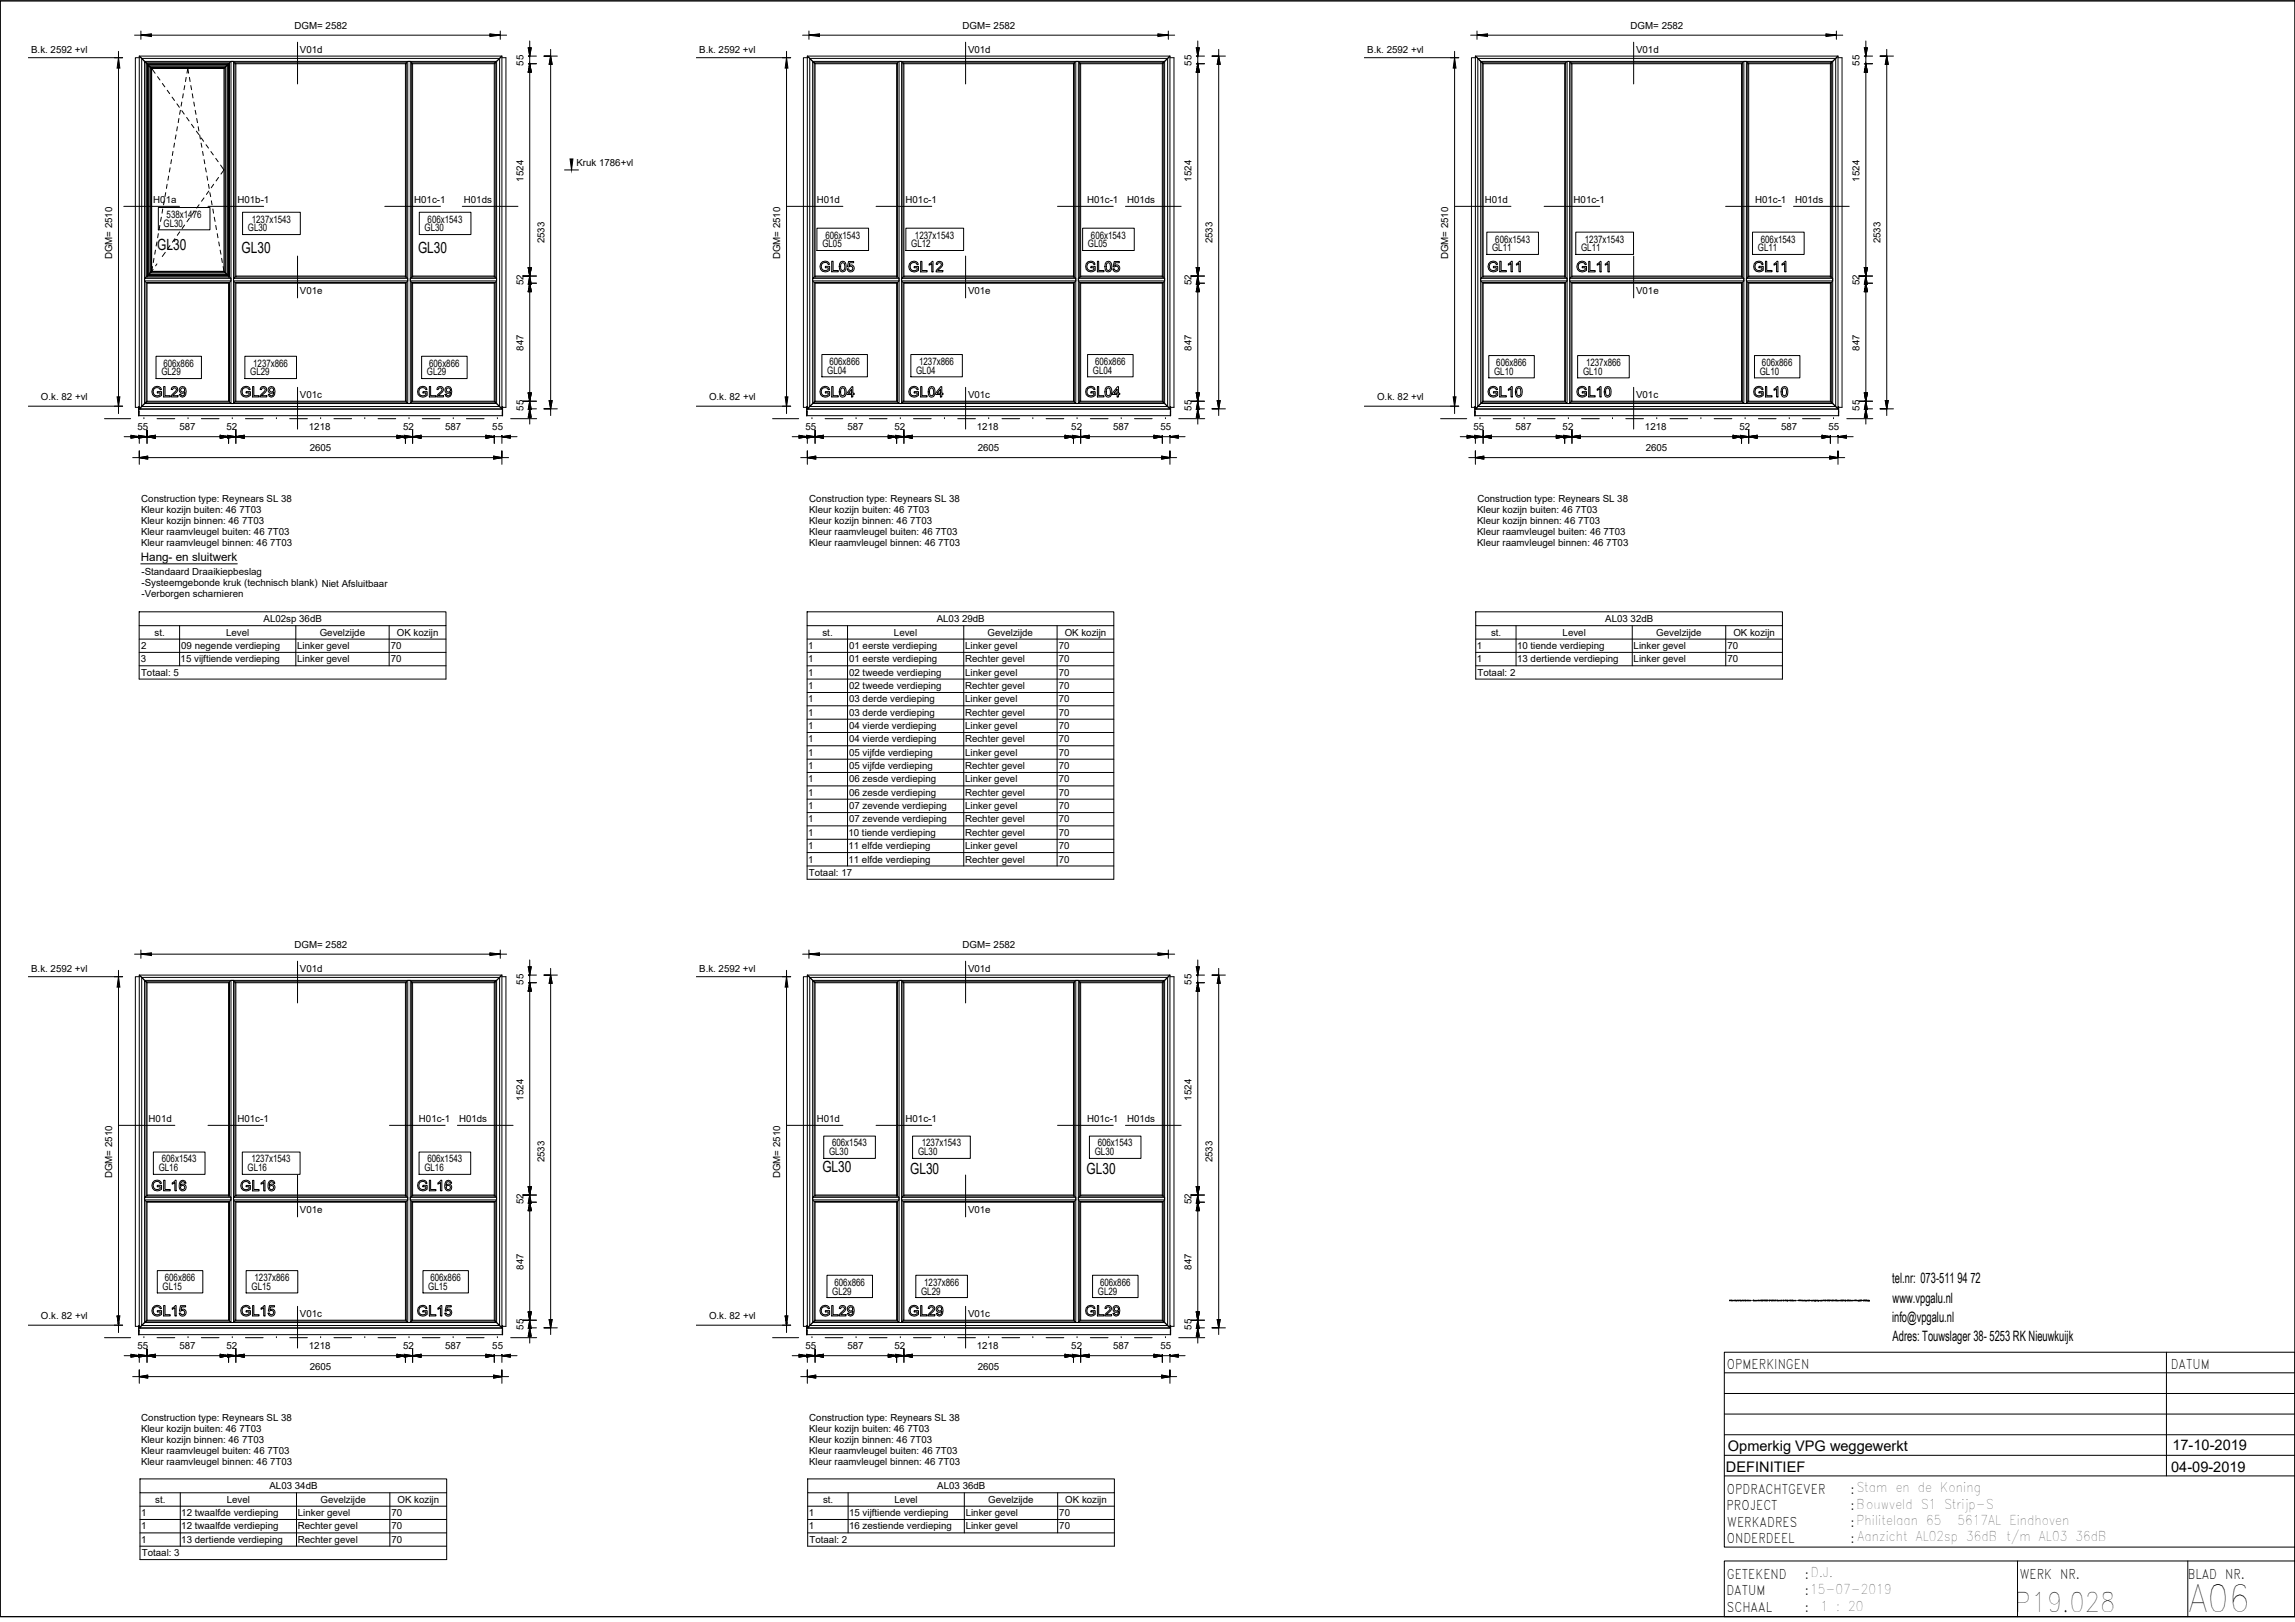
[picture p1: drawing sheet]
<svg xmlns="http://www.w3.org/2000/svg" width="841mm" height="594mm" viewBox="0 0 841 594" stroke-linecap="round" stroke-linejoin="round" font-family="sans-serif">
<defs><g id="words">
<text font-size="13.6" x="801.9" y="590.5">A06</text>
<text font-size="9.8" x="738.4" y="590.5">P19.028</text>
<g font-size="5.7">
<text x="57.6" y="91.6">GL30</text>
<text x="88.5" y="92.7">GL30</text>
<text x="153.2" y="92.8">GL30</text>
<text x="301.4" y="429.3">GL30</text>
<text x="333.5" y="430.1">GL30</text>
<text x="398.2" y="429.8">GL30</text>
</g>
<g font-size="5.3">
<text x="633.2" y="531.3">Opmerkig VPG weggewerkt</text>
<text x="796.1" y="531.1">17-10-2019</text>
<text x="632.5" y="539.2">DEFINITIEF</text>
<text x="795.6" y="539">04-09-2019</text>
</g>
<g font-size="5.2">
<text x="693.4" y="469.8">tel.nr: 073-511 94 72</text>
<text x="693.6" y="477.1">www.vpgalu.nl</text>
<text x="693.4" y="484.2">info@vpgalu.nl</text>
<text x="693.6" y="491.2">Adres: Touwslager 38- 5253 RK Nieuwkuijk</text>
</g>
<g font-size="4.9">
<text x="632.8" y="501.3">OPMERKINGEN</text>
<text x="795.5" y="501.3">DATUM</text>
<text x="632.8" y="547.1">OPDRACHTGEVER</text>
<text x="678.1" y="547.1">:Stam en de Koning</text>
<text x="632.7" y="553.2">PROJECT</text>
<text x="678.1" y="553.2">:Bouwveld S1 Strijp-S</text>
<text x="633" y="559.3">WERKADRES</text>
<text x="678.1" y="559.3">:Philitelaan 65</text>
<text x="717.4" y="558.7">5617AL Eindhoven</text>
<text x="632.8" y="565.1">ONDERDEEL</text>
<text x="678.1" y="565.1">: Aanzicht AL02sp 36dB t/m AL03 36dB</text>
<text x="632.8" y="578.2">GETEKEND</text>
<text x="661.4" y="578.2">:D.J.</text>
<text x="740.1" y="578.2">WERK NR.</text>
<text x="801.7" y="578.2">BLAD NR.</text>
<text x="632.7" y="584.3">DATUM</text>
<text x="661.4" y="584.3">:15-07-2019</text>
<text x="632.8" y="590.5">SCHAAL</text>
<text x="661.4" y="590.5">:</text>
<text x="667.1" y="589.9">1 : 20</text>
</g>
<text font-size="4.3" x="51.6" y="205.6">Hang- en sluitwerk</text>
<g font-size="3.8">
<text x="60" y="83.1">GL30</text>
<text x="61.1" y="79.8">538x1476</text>
<text x="92.3" y="81.5">1237x1543</text>
<text x="156.7" y="81.5">606x1543</text>
<text x="90.8" y="84.8">GL30</text>
<text x="155.6" y="84.8">GL30</text>
<text x="302.5" y="87.4">606x1543</text>
<text x="335.3" y="87.4">1237x1543</text>
<text x="399.8" y="87.4">606x1543</text>
<text x="547.9" y="88.8">606x1543</text>
<text x="580.8" y="88.8">1237x1543</text>
<text x="645.3" y="88.8">606x1543</text>
<text x="301.4" y="90.6">GL05</text>
<text x="333.9" y="90.6">GL12</text>
<text x="398.7" y="90.6">GL05</text>
<text x="546.8" y="92.1">GL11</text>
<text x="579.4" y="92.1">GL11</text>
<text x="644.2" y="92.1">GL11</text>
<text x="59.1" y="137.5">GL29</text>
<text x="59.9" y="134.3">606x866</text>
<text x="91.7" y="137.5">GL29</text>
<text x="92.8" y="134.3">1237x866</text>
<text x="156.4" y="137.5">GL29</text>
<text x="157.3" y="134.3">606x866</text>
<text x="303.2" y="136.9">GL04</text>
<text x="303.9" y="133.7">606x866</text>
<text x="335.7" y="136.9">GL04</text>
<text x="336.8" y="133.7">1237x866</text>
<text x="400.5" y="136.9">GL04</text>
<text x="401.3" y="133.7">606x866</text>
<text x="547.5" y="137.3">GL10</text>
<text x="548.3" y="134.1">606x866</text>
<text x="580.1" y="137.3">GL10</text>
<text x="581.2" y="134.1">1237x866</text>
<text x="644.9" y="137.3">GL10</text>
<text x="645.7" y="134.1">606x866</text>
<text x="304.9" y="419.9">606x1543</text>
<text x="337.8" y="419.9">1237x1543</text>
<text x="402.3" y="419.9">606x1543</text>
<text x="59.3" y="425.8">606x1543</text>
<text x="92.1" y="425.8">1237x1543</text>
<text x="156.6" y="425.8">606x1543</text>
<text x="303.8" y="423.2">GL30</text>
<text x="336.4" y="423.2">GL30</text>
<text x="401.2" y="423.2">GL30</text>
<text x="58.2" y="429">GL16</text>
<text x="90.7" y="429">GL16</text>
<text x="155.5" y="429">GL16</text>
<text x="59.6" y="472.5">GL15</text>
<text x="60.4" y="469.2">606x866</text>
<text x="92.2" y="472.5">GL15</text>
<text x="93.3" y="469.2">1237x866</text>
<text x="157" y="472.5">GL15</text>
<text x="157.7" y="469.2">606x866</text>
<text x="305.8" y="470.9">606x866</text>
<text x="338.7" y="470.9">1237x866</text>
<text x="403.1" y="470.9">606x866</text>
<text x="305" y="474.1">GL29</text>
<text x="337.6" y="474.1">GL29</text>
<text x="402.4" y="474.1">GL29</text>
</g>
<g font-size="3.6">
<text x="107.9" y="10.6">DGM= 2582</text>
<text x="352.7" y="10.6">DGM= 2582</text>
<text x="597.6" y="10.6">DGM= 2582</text>
<text x="11.4" y="19.2">B.k. 2592 +vl</text>
<text x="109.9" y="19.3">V01d</text>
<text x="256.2" y="19.2">B.k. 2592 +vl</text>
<text x="354.7" y="19.3">V01d</text>
<text x="501" y="19.2">B.k. 2592 +vl</text>
<text x="599.6" y="19.3">V01d</text>
<text x="191.8" y="24.1" transform="rotate(-90 191.8 24.1)">55</text>
<text x="436.7" y="24.1" transform="rotate(-90 436.7 24.1)">55</text>
<text x="681.5" y="24.1" transform="rotate(-90 681.5 24.1)">55</text>
<text x="211.2" y="60.8">Kruk 1786+vl</text>
<text x="191.8" y="66.5" transform="rotate(-90 191.8 66.5)">1524</text>
<text x="436.7" y="66.5" transform="rotate(-90 436.7 66.5)">1524</text>
<text x="681.5" y="66.5" transform="rotate(-90 681.5 66.5)">1524</text>
<text x="56.2" y="74.3">H01a</text>
<text x="87" y="74.3">H01b-1</text>
<text x="151.8" y="74.3">H01c-1</text>
<text x="170" y="74.3">H01ds</text>
<text x="299.3" y="74.3">H01d</text>
<text x="331.8" y="74.3">H01c-1</text>
<text x="398.3" y="74.3">H01c-1</text>
<text x="413" y="74.3">H01ds</text>
<text x="544.1" y="74.3">H01d</text>
<text x="576.7" y="74.3">H01c-1</text>
<text x="643.2" y="74.3">H01c-1</text>
<text x="657.8" y="74.3">H01ds</text>
<text x="199.5" y="89.2" transform="rotate(-90 199.5 89.2)">2533</text>
<text x="444.3" y="89.2" transform="rotate(-90 444.3 89.2)">2533</text>
<text x="689.1" y="89.2" transform="rotate(-90 689.1 89.2)">2533</text>
<text x="41" y="95" transform="rotate(-90 41 95)">DGM= 2510</text>
<text x="285.9" y="95" transform="rotate(-90 285.9 95)">DGM= 2510</text>
<text x="530.7" y="95" transform="rotate(-90 530.7 95)">DGM= 2510</text>
<text x="109.9" y="107.8">V01e</text>
<text x="191.8" y="104.5" transform="rotate(-90 191.8 104.5)">52</text>
<text x="354.7" y="107.8">V01e</text>
<text x="436.7" y="104.5" transform="rotate(-90 436.7 104.5)">52</text>
<text x="599.6" y="107.8">V01e</text>
<text x="681.5" y="104.5" transform="rotate(-90 681.5 104.5)">52</text>
<text x="191.8" y="128.5" transform="rotate(-90 191.8 128.5)">847</text>
<text x="436.7" y="128.5" transform="rotate(-90 436.7 128.5)">847</text>
<text x="681.5" y="128.5" transform="rotate(-90 681.5 128.5)">847</text>
<text x="15" y="146.5">O.k. 82 +vl</text>
<text x="109.9" y="145.7">V01c</text>
<text x="259.8" y="146.5">O.k. 82 +vl</text>
<text x="354.7" y="145.7">V01c</text>
<text x="504.6" y="146.5">O.k. 82 +vl</text>
<text x="599.6" y="145.7">V01c</text>
<text x="191.8" y="150.5" transform="rotate(-90 191.8 150.5)">55</text>
<text x="436.7" y="150.5" transform="rotate(-90 436.7 150.5)">55</text>
<text x="681.5" y="150.5" transform="rotate(-90 681.5 150.5)">55</text>
<text x="50.4" y="157.7">55</text>
<text x="65.7" y="157.7">587</text>
<text x="83" y="157.7">52</text>
<text x="113.2" y="157.7">1218</text>
<text x="147.8" y="157.7">52</text>
<text x="163.1" y="157.7">587</text>
<text x="180.4" y="157.7">55</text>
<text x="295.2" y="157.7">55</text>
<text x="310.5" y="157.7">587</text>
<text x="327.8" y="157.7">52</text>
<text x="358" y="157.7">1218</text>
<text x="392.6" y="157.7">52</text>
<text x="407.9" y="157.7">587</text>
<text x="425.2" y="157.7">55</text>
<text x="540" y="157.7">55</text>
<text x="555.4" y="157.7">587</text>
<text x="572.6" y="157.7">52</text>
<text x="602.8" y="157.7">1218</text>
<text x="637.4" y="157.7">52</text>
<text x="652.7" y="157.7">587</text>
<text x="670" y="157.7">55</text>
<text x="113.5" y="165.3">2605</text>
<text x="358.3" y="165.3">2605</text>
<text x="603.1" y="165.3">2605</text>
<text x="51.8" y="183.8">Construction type: Reynears SL 38</text>
<text x="296.6" y="183.8">Construction type: Reynears SL 38</text>
<text x="541.4" y="183.8">Construction type: Reynears SL 38</text>
<text x="51.7" y="187.8">Kleur kozijn buiten: 46 7T03</text>
<text x="51.7" y="191.9">Kleur kozijn binnen: 46 7T03</text>
<text x="296.5" y="187.8">Kleur kozijn buiten: 46 7T03</text>
<text x="296.5" y="191.9">Kleur kozijn binnen: 46 7T03</text>
<text x="541.3" y="187.8">Kleur kozijn buiten: 46 7T03</text>
<text x="541.3" y="191.9">Kleur kozijn binnen: 46 7T03</text>
<text x="51.7" y="195.9">Kleur raamvleugel buiten: 46 7T03</text>
<text x="296.5" y="195.9">Kleur raamvleugel buiten: 46 7T03</text>
<text x="541.3" y="195.9">Kleur raamvleugel buiten: 46 7T03</text>
<text x="51.7" y="200">Kleur raamvleugel binnen: 46 7T03</text>
<text x="296.5" y="200">Kleur raamvleugel binnen: 46 7T03</text>
<text x="541.3" y="200">Kleur raamvleugel binnen: 46 7T03</text>
<text x="51.8" y="210.6">-Standaard Draaikiepbeslag</text>
<text x="51.8" y="214.7">-Systeemgebonde kruk (technisch blank) Niet Afsluitbaar</text>
<text x="51.8" y="218.8">-Verborgen scharnieren</text>
<text x="96.6" y="227.8">AL02sp 36dB</text>
<text x="343.3" y="227.8">AL03 29dB</text>
<text x="588.2" y="227.8">AL03 32dB</text>
<text x="56.6" y="232.8">st.</text>
<text x="82.8" y="232.8">Level</text>
<text x="117.2" y="232.8">Gevelzijde</text>
<text x="145.4" y="232.8">OK kozijn</text>
<text x="301.4" y="232.8">st.</text>
<text x="327.6" y="232.8">Level</text>
<text x="361.9" y="232.8">Gevelzijde</text>
<text x="390.2" y="232.8">OK kozijn</text>
<text x="546.4" y="232.8">st.</text>
<text x="572.6" y="232.8">Level</text>
<text x="607" y="232.8">Gevelzijde</text>
<text x="635.2" y="232.8">OK kozijn</text>
<text x="51.7" y="237.7">2</text>
<text x="66.4" y="237.7">09 negende verdieping</text>
<text x="108.9" y="237.7">Linker gevel</text>
<text x="143.2" y="237.7">70</text>
<text x="296.1" y="237.7">1</text>
<text x="311.2" y="237.7">01 eerste verdieping</text>
<text x="353.7" y="237.7">Linker gevel</text>
<text x="388" y="237.7">70</text>
<text x="541.2" y="237.7">1</text>
<text x="555.9" y="237.7">10 tiende verdieping</text>
<text x="598.7" y="237.7">Linker gevel</text>
<text x="633" y="237.7">70</text>
<text x="51.6" y="242.6">3</text>
<text x="66.2" y="242.6">15 vijftiende verdieping</text>
<text x="108.9" y="242.6">Linker gevel</text>
<text x="143.2" y="242.6">70</text>
<text x="296.1" y="242.6">1</text>
<text x="311.2" y="242.6">01 eerste verdieping</text>
<text x="353.6" y="242.6">Rechter gevel</text>
<text x="388" y="242.6">70</text>
<text x="541.2" y="242.6">1</text>
<text x="555.9" y="242.6">13 dertiende verdieping</text>
<text x="598.7" y="242.6">Linker gevel</text>
<text x="633" y="242.6">70</text>
<text x="51.7" y="247.5">Totaal: 5</text>
<text x="296.1" y="247.5">1</text>
<text x="311.2" y="247.5">02 tweede verdieping</text>
<text x="353.7" y="247.5">Linker gevel</text>
<text x="388" y="247.5">70</text>
<text x="541.5" y="247.5">Totaal: 2</text>
<text x="296.1" y="252.4">1</text>
<text x="296.1" y="257.2">1</text>
<text x="311.2" y="252.4">02 tweede verdieping</text>
<text x="311.2" y="257.2">03 derde verdieping</text>
<text x="353.6" y="252.4">Rechter gevel</text>
<text x="353.7" y="257.2">Linker gevel</text>
<text x="388" y="252.4">70</text>
<text x="388" y="257.2">70</text>
<text x="296.1" y="262.1">1</text>
<text x="311.2" y="262.1">03 derde verdieping</text>
<text x="353.6" y="262.1">Rechter gevel</text>
<text x="388" y="262.1">70</text>
<text x="296.1" y="267">1</text>
<text x="311.2" y="267">04 vierde verdieping</text>
<text x="353.7" y="267">Linker gevel</text>
<text x="388" y="267">70</text>
<text x="296.1" y="271.9">1</text>
<text x="311.2" y="271.9">04 vierde verdieping</text>
<text x="353.6" y="271.9">Rechter gevel</text>
<text x="388" y="271.9">70</text>
<text x="296.1" y="276.8">1</text>
<text x="296.1" y="281.7">1</text>
<text x="311.2" y="276.8">05 vijfde verdieping</text>
<text x="311.2" y="281.7">05 vijfde verdieping</text>
<text x="353.6" y="281.7">Rechter gevel</text>
<text x="353.7" y="276.8">Linker gevel</text>
<text x="388" y="276.8">70</text>
<text x="388" y="281.7">70</text>
<text x="296.1" y="286.6">1</text>
<text x="311.2" y="286.6">06 zesde verdieping</text>
<text x="353.7" y="286.6">Linker gevel</text>
<text x="388" y="286.6">70</text>
<text x="296.1" y="291.4">1</text>
<text x="311.2" y="291.4">06 zesde verdieping</text>
<text x="353.6" y="291.4">Rechter gevel</text>
<text x="388" y="291.4">70</text>
<text x="296.1" y="296.3">1</text>
<text x="311.2" y="296.3">07 zevende verdieping</text>
<text x="353.7" y="296.3">Linker gevel</text>
<text x="388" y="296.3">70</text>
<text x="296.1" y="301.2">1</text>
<text x="311.2" y="301.2">07 zevende verdieping</text>
<text x="353.6" y="301.2">Rechter gevel</text>
<text x="388" y="301.2">70</text>
<text x="296.1" y="306.1">1</text>
<text x="296.1" y="311">1</text>
<text x="310.9" y="306.1">10 tiende verdieping</text>
<text x="310.9" y="311">11 elfde verdieping</text>
<text x="353.6" y="306.1">Rechter gevel</text>
<text x="353.7" y="311">Linker gevel</text>
<text x="388" y="306.1">70</text>
<text x="388" y="311">70</text>
<text x="296.1" y="315.9">1</text>
<text x="310.9" y="315.9">11 elfde verdieping</text>
<text x="353.6" y="315.9">Rechter gevel</text>
<text x="388" y="315.9">70</text>
<text x="296.4" y="320.8">Totaal: 17</text>
<text x="107.9" y="347.1">DGM= 2582</text>
<text x="352.7" y="347.1">DGM= 2582</text>
<text x="11.4" y="355.8">B.k. 2592 +vl</text>
<text x="109.9" y="355.9">V01d</text>
<text x="256.2" y="355.8">B.k. 2592 +vl</text>
<text x="354.7" y="355.9">V01d</text>
<text x="191.8" y="360.7" transform="rotate(-90 191.8 360.7)">55</text>
<text x="436.7" y="360.7" transform="rotate(-90 436.7 360.7)">55</text>
<text x="191.8" y="403.1" transform="rotate(-90 191.8 403.1)">1524</text>
<text x="436.7" y="403.1" transform="rotate(-90 436.7 403.1)">1524</text>
<text x="54.5" y="410.9">H01d</text>
<text x="87" y="410.9">H01c-1</text>
<text x="153.5" y="410.9">H01c-1</text>
<text x="168.2" y="410.9">H01ds</text>
<text x="299.3" y="410.9">H01d</text>
<text x="331.8" y="410.9">H01c-1</text>
<text x="398.3" y="410.9">H01c-1</text>
<text x="413" y="410.9">H01ds</text>
<text x="199.5" y="425.8" transform="rotate(-90 199.5 425.8)">2533</text>
<text x="444.3" y="425.8" transform="rotate(-90 444.3 425.8)">2533</text>
<text x="41" y="431.6" transform="rotate(-90 41 431.6)">DGM= 2510</text>
<text x="285.9" y="431.6" transform="rotate(-90 285.9 431.6)">DGM= 2510</text>
<text x="191.8" y="441.1" transform="rotate(-90 191.8 441.1)">52</text>
<text x="436.7" y="441.1" transform="rotate(-90 436.7 441.1)">52</text>
<text x="109.9" y="444.4">V01e</text>
<text x="354.7" y="444.4">V01e</text>
<text x="191.8" y="465" transform="rotate(-90 191.8 465)">847</text>
<text x="436.7" y="465" transform="rotate(-90 436.7 465)">847</text>
<text x="15" y="483.1">O.k. 82 +vl</text>
<text x="109.9" y="482.3">V01c</text>
<text x="259.8" y="483.1">O.k. 82 +vl</text>
<text x="354.7" y="482.3">V01c</text>
<text x="191.8" y="487.1" transform="rotate(-90 191.8 487.1)">55</text>
<text x="436.7" y="487.1" transform="rotate(-90 436.7 487.1)">55</text>
<text x="50.4" y="494.3">55</text>
<text x="65.7" y="494.3">587</text>
<text x="83" y="494.3">52</text>
<text x="113.2" y="494.3">1218</text>
<text x="147.8" y="494.3">52</text>
<text x="163.1" y="494.3">587</text>
<text x="180.4" y="494.3">55</text>
<text x="295.2" y="494.3">55</text>
<text x="310.5" y="494.3">587</text>
<text x="327.8" y="494.3">52</text>
<text x="358" y="494.3">1218</text>
<text x="392.6" y="494.3">52</text>
<text x="407.9" y="494.3">587</text>
<text x="425.2" y="494.3">55</text>
<text x="113.5" y="501.9">2605</text>
<text x="358.3" y="501.9">2605</text>
<text x="51.8" y="520.4">Construction type: Reynears SL 38</text>
<text x="296.6" y="520.4">Construction type: Reynears SL 38</text>
<text x="51.7" y="524.4">Kleur kozijn buiten: 46 7T03</text>
<text x="296.5" y="524.4">Kleur kozijn buiten: 46 7T03</text>
<text x="51.7" y="528.5">Kleur kozijn binnen: 46 7T03</text>
<text x="51.7" y="532.5">Kleur raamvleugel buiten: 46 7T03</text>
<text x="296.5" y="528.5">Kleur kozijn binnen: 46 7T03</text>
<text x="296.5" y="532.5">Kleur raamvleugel buiten: 46 7T03</text>
<text x="51.7" y="536.5">Kleur raamvleugel binnen: 46 7T03</text>
<text x="296.5" y="536.5">Kleur raamvleugel binnen: 46 7T03</text>
<text x="98.7" y="545.4">AL03 34dB</text>
<text x="343.5" y="545.4">AL03 36dB</text>
<text x="56.9" y="550.4">st.</text>
<text x="83.1" y="550.4">Level</text>
<text x="117.5" y="550.4">Gevelzijde</text>
<text x="145.7" y="550.4">OK kozijn</text>
<text x="301.6" y="550.4">st.</text>
<text x="327.8" y="550.4">Level</text>
<text x="362.1" y="550.4">Gevelzijde</text>
<text x="390.4" y="550.4">OK kozijn</text>
<text x="51.7" y="555.3">1</text>
<text x="66.4" y="555.3">12 twaalfde verdieping</text>
<text x="109.2" y="555.3">Linker gevel</text>
<text x="143.5" y="555.3">70</text>
<text x="296.4" y="555.3">1</text>
<text x="311.2" y="555.3">15 vijftiende verdieping</text>
<text x="353.9" y="555.3">Linker gevel</text>
<text x="388.2" y="555.3">70</text>
<text x="51.7" y="560.2">1</text>
<text x="66.4" y="560.2">12 twaalfde verdieping</text>
<text x="109.2" y="560.2">Rechter gevel</text>
<text x="143.5" y="560.2">70</text>
<text x="296.4" y="560.2">1</text>
<text x="311.2" y="560.2">16 zestiende verdieping</text>
<text x="353.9" y="560.2">Linker gevel</text>
<text x="388.2" y="560.2">70</text>
<text x="51.7" y="565">1</text>
<text x="52" y="569.9">Totaal: 3</text>
<text x="66.4" y="565">13 dertiende verdieping</text>
<text x="109.2" y="565">Rechter gevel</text>
<text x="143.5" y="565">70</text>
<text x="296.7" y="565">Totaal: 2</text>
</g>
</g></defs>
<!-- layer: A-GENM -->
<g fill="none" stroke="#000" stroke-width=".37">
<path d="M51 21.1h-1.4v128.1h1.2M55.6 25.1l1.2 1.8M57.7 28.1l.9 1.2M59.5 30.6l.9 1.2M61.3 33.1l.9 1.2M63.1 35.6l.9 1.2M64.8 38l.9 1.3M66.6 37.4l-.2 1.5M67.2 34.3l-.3 1.6M67.7 31.3l-.3 1.6M68.2 28.3l-.2 1.6M68.5 26.8l.3-1.7 .3 1.7"/>
<path d="M69.4 28.3l.3 1.6M69.9 31.3l.3 1.6M70.5 34.3l.2 1.6M71 37.4l.3 1.5M183.9 21.1h1.5v128.1h-1.5M295.9 21.1h-1.5v128.1h1.2M428.7 21.1h1.5v128.1h-1.5M540.7 21.1h-1.5v128.1h1.2M673.6 21.1h1.4v128.1h-1.4M62.9 58.5l-.3 1.5M63.4 55.5l-.3 1.5M64 52.4l-.3 1.5"/>
<path d="M64.5 49.4l-.3 1.5M65 46.4l-.2 1.5M65.6 43.4l-.3 1.5M66.1 40.4l-.3 1.5M66.6 40.5l.9 1.3M68.4 43l.9 1.3M70.2 45.5l.9 1.3M71.5 40.4l.3 1.5M72 48l.8 1.2M72.1 43.4l.3 1.5M72.6 46.4l.3 1.5M73.2 49.4l.2 1.5"/>
<path d="M73.7 52.4l.3 1.5M73.7 50.5l.9 1.2M74.2 55.5l.3 1.5M74.8 58.5l.2 1.5M75.5 53l.9 1.2M77.3 55.5l.9 1.2M79.1 58l.9 1.2M59.1 79.6l-.3 1.5M59.6 76.6l-.2 1.5M60.2 73.5l-.3 1.5M60.7 70.5l-.3 1.5M61.2 67.5l-.2 1.5"/>
<path d="M61.8 64.5l-.3 1.5M62.3 61.5l-.3 1.5M69.4 79.9l-.9 1.3M71.2 77.5l-.9 1.2M73 75l-.9 1.2M74.7 72.5l-.8 1.2M75.3 61.5l.3 1.5M75.8 64.5l.3 1.5M76.4 67.5l.3 1.5M76.5 70l-.9 1.2M76.9 70.5l.3 1.5M77.5 73.5l.2 1.5"/>
<path d="M78 76.6l.3 1.5M78.3 67.5l-.9 1.3M78.5 79.6l.3 1.5M80.1 65l-.9 1.3M80.8 60.5l1.3 1.7-1.1 1.6M55.9 97.6l-.3 1.8 .5-.7M56.4 94.6l-.2 1.6M57 91.6l-.3 1.5M57.5 96.7l-.5 .7M57.5 88.6l-.3 1.5M58 85.6l-.2 1.5M58.6 82.6l-.3 1.5"/>
<path d="M60.6 92.4l-1.1 1.6M62.3 89.9l-.8 1.3M64.1 87.4l-.9 1.3M65.9 84.9l-.9 1.3M67.6 82.4l-.9 1.3M79.1 82.6l.2 1.5M79.6 85.6l.3 1.5M80.2 88.6l.2 1.5M80.7 91.6l.3 1.5M81.2 94.6l.3 1.6M81.8 97.6l.3 1.8M50.8 148.9v3.4l133.3-.1"/>
<path d="M50.8 150.8h.1M50.9 149.2h.1M50.9 149.9h133.2M51 148.9l-.1 3.4M183.9 148.9l.2 3.2M184.1 150.8l.1 1.5zM184.2 148.9v1.9M295.6 148.9v3.4l133.3-.1M295.6 150.8h.1M295.7 149.2h.2M295.7 149.9h133.2M295.9 148.9l-.2 3.4"/>
<path d="M428.7 148.9l.2 3.2M428.9 150.8l.1 1.5zM429 148.9v1.9M540.4 148.9v3.4l133.3-.1M540.4 150.8h.1M540.5 149.2h.2M540.5 149.9h133.2M540.7 148.9l-.2 3.4M673.6 148.9l.1 3.2M673.7 150.8l.1 1.5zM673.8 148.9v1.9M51 357.7h-1.4v128.1h1.2"/>
<path d="M183.9 357.7h1.5v128.1h-1.5M295.9 357.7h-1.5v128.1h1.2M428.7 357.7h1.5v128.1h-1.5M50.8 485.5v3.4l133.3-.1M50.8 487.4h.1M50.9 485.8h.1M50.9 486.5h133.2M51 485.5l-.1 3.4M183.9 485.5l.2 3.2M184.1 487.4l.1 1.5zM184.2 485.5v1.9M295.6 485.5v3.4l133.3-.1"/>
<path d="M295.6 487.4h.1M295.7 485.8h.2M295.7 486.5h133.2M295.9 485.5l-.2 3.4M428.7 485.5l.2 3.2M428.9 487.4l.1 1.5zM429 485.5v1.9"/>
</g>
<!-- layer: A-GLAZ -->
<g fill="none" stroke="#000" stroke-width=".37">
<path d="M53.9 23.3l-.4-.3v78.4M53.9 23.3v78.1v-.3h29.9M53.9 23.3l29.7 .2v77.4h-29.6l.1-77.3 .3 .3h28.9l-.6 .5v75.6l.6 .6h-28.9l.5-.6v-75.6l.3 .3h27.2l-.3 .4h-26.5zM53.9 23.3l-2-1.9h131.2l.8-.9h-132.9l2 2h129l-.5 .5v78.4M53.9 23.3h30.2v78.1M54 23.5l29.6 .1-.3 .3v76.7l.3 .3h-29.5l.3-.3v-76.7l.5 .5h27.8l-.3 .3v75l.3 .3h-27.8l.3-.3v-75l.4 .4v74.3l-1.7 1.7zM83.8 23.3v77.8M83.8 23.3l-1.7 1.8v74.3l.3 .3h-27.2l.4-.3h26.5l1.7 1.7M83.8 23.3v78.1M84.1 23h-30.6l-.5-.5v125.3l-2 1.9v-129.2l.9 .9v127.5l2-1.9M84.1 23v.3h-.3M84.7 22.5v125.3l-.6-.5v-43.9"/>
<path d="M85.6 22.5v125.3l.5-.8h62.8h-.3v-43.6M85.6 22.5h-.9l-.6 .5M85.6 22.5l.5 .5M86.1 23.3h62.8v78.1M86.1 23v78.4M86.1 23h62.8M86.4 23.3v78.1v-.3h62.2M148.9 23v.3h-.3v78.1M149.4 22.5v125.3l-.5-.5v-43.9M150.4 22.5v125.3l.5-.8h30.2l2 1.9h-131.2l-.9 .8h132.9l-1.9-1.9v-125.3l1.9-2v129.2l-.8-.8v-127.5l-2 1.9M150.4 22.5h-1l-.5 .5M150.4 22.5l.5 .5"/>
<path d="M150.9 23h30.6l-.4 .3M150.9 23v78.4M150.9 23.3h30.2M151.2 23.3v78.1v-.3h29.9M181.1 23.3v78.1M298.7 23.3l-.3-.3v78.4M298.7 23.3v78.1v-.3h29.9M298.7 23.3l-2-1.9h131.2l.8-.9h-132.8l1.9 2h129l-.5 .5v78.4M298.7 23.3h30.2v78.1M328.9 23h-30.5l-.6-.5v125.3l-1.9 1.9v-129.2l.8 .9v127.5l2-1.9M328.9 23v.3h-.3v78.1M329.5 22.5v125.3l-.6-.5v-43.9"/>
<path d="M330.4 22.5v125.3l.5-.8h62.8h-.3v-43.6M330.4 22.5h-.9l-.6 .5M330.4 22.5l.5 .5M330.9 23.3h62.8v78.1M330.9 23h62.8M330.9 23v78.4M331.2 23.3v78.1v-.3h62.2M393.7 23v.3h-.3v78.1M394.2 22.5v125.3l-.5-.5v-43.9M395.2 22.5v125.3l.5-.8h30.2l2 1.9h-131.2l-.8 .8h132.8l-1.9-1.9v-125.3l1.9-2v129.2l-.8-.8v-127.5l-2 1.9M395.2 22.5h-1l-.5 .5M395.2 22.5l.5 .5"/>
<path d="M395.7 23h30.6l-.4 .3M395.7 23.3h30.2M395.7 23v78.4M396 23.3v78.1v-.3h29.9M425.9 23.3v78.1M543.5 23.3l-.3-.3v78.4M543.5 23.3v78.1v-.3h29.9M543.5 23.3l-1.9-1.9h131.1l.9-.9h-132.9l1.9 2h129l-.5 .5v78.4M543.5 23.3h30.2v78.1M573.7 23h-30.5l-.6-.5v125.3l-1.9 1.9v-129.2l.9 .9v127.5l1.9-1.9M573.7 23v.3h-.3v78.1M574.3 22.5v125.3l-.6-.5v-43.9"/>
<path d="M575.2 22.5v125.3l.5-.8h62.8h-.3v-43.6M575.2 22.5h-.9l-.6 .5M575.2 22.5l.5 .5M575.7 23.3h62.8v78.1M575.7 23h62.8M575.7 23v78.4M576.1 23.3v78.1v-.3h62.1M638.5 23v.3h-.3v78.1M639 22.5v125.3l-.5-.5v-43.9M640 22.5v125.3l.5-.8h30.3l1.9 1.9h-131.1l-.9 .8h132.9l-2-1.9v-125.3l2-2v129.2l-.9-.8v-127.5l-1.9 1.9M640 22.5h-1l-.5 .5M640 22.5l.5 .5"/>
<path d="M640.5 23h30.6l-.3 .3M640.5 23.3h30.3M640.5 23v78.4M640.8 23.3v78.1v-.3h30M670.8 23.3v78.1M301.4 95.9a1.72 1.72 0 0 1 2.6 .9l-.5 .1a1.35 1.35 0 0 0-1.6-.7 1.35 1.35 0 0 0-1 1.4 1.52 1.52 0 0 0 1 1.5 1.52 1.52 0 0 0 1.6-.4v-.6h-1v-.5h1.5v1.4a2.06 2.06 0 0 1-3.1-.1 2.06 2.06 0 0 1 .5-3zM304.8 95.7h.5v3.4h1.9v.4h-2.4zM308.1 95.9l1.3-.1a2.63 2.63 0 0 1 .1 3.6l-1.2 .1a2.58 2.58 0 0 1-.2-3.6zM308.3 96.4l.5-.2 .6 .2 .1 2-.7 .7a1.78 1.78 0 0 1-.5-2.7zM311 95.8h1.8v.4h-1.4l-.2 1.1a1.26 1.26 0 0 1 1.6 .4 1.26 1.26 0 0 1-.2 1.7 1.26 1.26 0 0 1-1.7-.1l-.4-.8 .5-.1 .2 .5 .5 .2 .6-.2 .2-.6-.2-.6-.6-.2-1.2 .2zM334 95.9l1-.3 .7 .2 .8 1-.4 .2a1.33 1.33 0 0 0-1.6-.8 1.33 1.33 0 0 0-1 1.4l.2 .9a1.68 1.68 0 0 0 2.4 .3v-.7h-1.1v-.5h1.6v1.4a2.06 2.06 0 0 1-3.1 0 2.06 2.06 0 0 1 .5-3.1zM337.4 95.7h.4v3.4h2v.5h-2.4z"/>
<path d="M340.5 96.7l1.4-1v3.9h-.5v-3l-.9 .5zM343.4 96a1.2 1.2 0 0 1 1.8 0 1.2 1.2 0 0 1-.1 1.7l-1.5 1.4h1.9v.5h-2.5a3.4 3.4 0 0 1 1.8-2.2l.2-.6-.2-.4-.5-.2-.6 .2-.1 .5-.5-.1zM398.7 95.9l1.8-.1 .8 1-.4 .1a1.35 1.35 0 0 0-1.6-.7 1.35 1.35 0 0 0-1 1.4 1.52 1.52 0 0 0 .9 1.5 1.52 1.52 0 0 0 1.7-.4v-.6h-1.1v-.5h1.5v1.4a2.06 2.06 0 0 1-3.1-.1 2.06 2.06 0 0 1 .5-3zM402.2 95.7h.4v3.4h2v.4h-2.4zM405.5 95.9l.7-.2a2.06 2.06 0 0 1 1.4 1.9 2.06 2.06 0 0 1-1.4 2l-.5-.1a2.51 2.51 0 0 1-.2-3.6zM405.6 96.4l.6-.2 .5 .2 .2 2-.7 .7a1.78 1.78 0 0 1-.6-2.7zM408.3 95.8h1.9v.4h-1.5l-.2 1.1 .7-.3a1.29 1.29 0 0 1 1.2 1.3 1.29 1.29 0 0 1-1.1 1.3 1.29 1.29 0 0 1-1.4-1.1l.4-.1 .3 .5 .5 .2 .6-.2 .2-.6-.2-.6-.6-.2-1.2 .2zM546.2 95.9a1.72 1.72 0 0 1 2.6 .9l-.5 .1a1.35 1.35 0 0 0-1.6-.7 1.35 1.35 0 0 0-1 1.4 1.52 1.52 0 0 0 1 1.5 1.52 1.52 0 0 0 1.6-.4v-.6h-1v-.5h1.5v1.4a2.06 2.06 0 0 1-3.1-.1 2.06 2.06 0 0 1 .5-3zM549.6 95.7h.5v3.4h1.9v.4h-2.4zM552.7 96.7l1.5-1v3.8h-.5v-3l-1 .6zM555.7 96.7l1.1-1h.3v3.8h-.5v-3l-.9 .6zM578.8 95.9l1-.3 .7 .2 .8 1-.4 .2a1.33 1.33 0 0 0-1.6-.8 1.33 1.33 0 0 0-1 1.4l.2 .9a1.68 1.68 0 0 0 2.4 .3v-.7h-1.1v-.5h1.6v1.4a2.06 2.06 0 0 1-3.1 0 2.06 2.06 0 0 1 .5-3.1z"/>
<path d="M582.2 95.7h.5v3.4h1.9v.5h-2.4zM585.3 96.7l1.4-1v3.9h-.4v-3l-1 .5zM588.2 96.7l1.5-1v3.9h-.5v-3l-1 .5zM643.5 95.9l1.8-.1 .8 1-.4 .1a1.35 1.35 0 0 0-1.6-.7 1.35 1.35 0 0 0-1 1.4 1.52 1.52 0 0 0 .9 1.5 1.52 1.52 0 0 0 1.7-.4v-.6h-1.1v-.5h1.6v1.4a2.06 2.06 0 0 1-3.1-.1 2.06 2.06 0 0 1 .4-3zM647 95.7h.4v3.4h2v.4h-2.4zM650.1 96.7l1.1-1h.3v3.8h-.5v-3l-.9 .6zM653 96.7l1.5-1v3.8h-.5v-3l-1 .6zM53 102v.9l.9 .5v43.6M53 102.9h31.7M53.5 103.4v43.9l-.5 .5h129l-.5-.5v-43.9M53.9 103.4h29.9v.3h-29.9zM83.8 103.4v43.6h.3h-30.2"/>
<path d="M83.8 101.4h-30.3l-.5 .6h31.7M83.8 103.4h.3M83.8 101.4h.3M84.1 101.4l.6 .6v.9l-.6 .5M85.6 102v.9l.5 .5h.3v43.6h-.3v-43.6M85.6 102.9h63.8M86.4 103.4h62.2v.3h-62.2zM148.6 101.4h-62.5l-.5 .6h63.8M148.6 103.4h.3M148.6 101.4h.3M148.9 101.4l.5 .6v.9M149.4 102.9l-.5 .5"/>
<path d="M150.4 102v.9l.5 .5h.3v43.6h-.3v-43.6M151.2 103.4h29.9v.3h-29.9zM181.1 103.4v43.6l.4 .3h-30.6M181.1 103.4h.4M181.5 101.4l.5 .6v.9h-31.6M181.5 101.4h-30.6l-.5 .6h31.6M182 102.9l-.5 .5M297.8 102v.9l.9 .5v43.6M297.8 102.9h31.7M298.4 103.4v43.9l-.6 .5h129l-.5-.5v-43.9M298.7 103.4h29.9v.3h-29.9zM328.6 103.4v43.6h.3h-30.2"/>
<path d="M328.6 101.4h-30.2l-.6 .6h31.7M328.6 103.4h.3M328.6 101.4h.3M328.9 101.4l.6 .6v.9M329.5 102.9l-.6 .5M330.4 102v.9l.5 .5h.3v43.6h-.3v-43.6M330.4 102.9h63.8M331.2 103.4h62.2v.3h-62.2zM393.4 101.4h-62.5l-.5 .6h63.8M393.4 103.4h.3M393.4 101.4h.3M393.7 101.4l.5 .6v.9"/>
<path d="M394.2 102.9l-.5 .5M395.2 102v.9l.5 .5h.3v43.6h-.3v-43.6M395.2 102.9h31.6M396 103.4h29.9v.3h-29.9zM425.9 103.4v43.6l.4 .3h-30.6M425.9 101.4h-30.2l-.5 .6h31.6M425.9 103.4h.4M425.9 101.4h.4M426.3 101.4l.5 .6v.9l-.5 .5M542.6 102v.9l.9 .5v43.6M542.6 102.9h31.7M543.2 103.4v43.9l-.6 .5h129l-.5-.5v-43.9"/>
<path d="M543.5 103.4h29.9v.3h-29.9zM573.4 103.4v43.6h.3h-30.2M573.4 101.4h-30.2l-.6 .6h31.7M573.4 103.4h.3M573.4 101.4h.3M573.7 101.4l.6 .6v.9M574.3 102.9l-.6 .5M575.2 102v.9l.5 .5h.4v43.6h-.4v-43.6M575.2 102.9h63.8M576.1 103.4h62.1v.3h-62.1zM638.2 101.4h-62.5l-.5 .6h63.8M638.2 103.4h.3"/>
<path d="M638.2 101.4h.3M638.5 101.4l.5 .6v.9M639 102.9l-.5 .5M640 102v.9l.5 .5h.3v43.6h-.3v-43.6M640 102.9h31.6M640.8 103.4h30v.3h-30zM670.8 103.4v43.6l.3 .3h-30.6M670.8 101.4h-30.3l-.5 .6h31.6M670.8 103.4h.3M670.8 101.4h.3M671.1 101.4l.5 .6v.9l-.5 .5M53.9 147l-.4 .3h30.6"/>
<path d="M56.6 141.7l1.7-.1 .9 1-.5 .2a1.35 1.35 0 0 0-1.6-.8 1.35 1.35 0 0 0-1 1.5l.2 .8a1.66 1.66 0 0 0 2.4 .3v-.7h-1.1v-.5h1.6v1.4a2.05 2.05 0 0 1-3.1 0 2.05 2.05 0 0 1 .5-3.1zM60 141.6h.5v3.3h1.9v.5h-2.4zM63.1 141.8a1.21 1.21 0 0 1 1.7 .1 1.21 1.21 0 0 1 0 1.7l-1.5 1.3h1.9v.5h-2.5a3.4 3.4 0 0 1 1.8-2.2l.2-.5-.2-.5-.5-.2-.6 .2-.2 .5-.5-.1zM66 141.9a1.27 1.27 0 0 1 2.1 .4v2.3l-.5 .6-.8 .3-.7-.3-.4-.7 .5-.1 .2 .4a.79 .79 0 0 0 1.3-.6v-.6a1.19 1.19 0 0 1-1.7 .1 1.19 1.19 0 0 1 0-1.8zM66.4 142.3l.6-.3 .5 .3 .2 .5-.2 .6-.5 .2-.6-.2-.2-.6zM84.7 147.8h.9M86.1 147.3h62.8M89.1 141.7l1.8-.1 .8 1-.4 .2a1.33 1.33 0 0 0-1.6-.8 1.33 1.33 0 0 0-1 1.5l.2 .8a1.72 1.72 0 0 0 2.4 .3v-.7h-1.1v-.5h1.6v1.4a2.05 2.05 0 0 1-3.1 0 2.05 2.05 0 0 1 .4-3.1zM92.6 141.6h.4v3.3h1.9v.5h-2.3zM95.7 141.8a1.2 1.2 0 0 1 1.7 .1 1.2 1.2 0 0 1 0 1.7l-1.5 1.3h1.9v.5h-2.6l.4-.9 1.6-1.8-.1-.5-.6-.2-.5 .2-.2 .5-.5-.1zM98.6 141.9a1.27 1.27 0 0 1 2 .4v2.3l-.5 .6-.7 .3-.7-.3-.4-.7 .5-.1 .2 .4a.79 .79 0 0 0 1.2-.6l.1-.6a1.2 1.2 0 0 1-1.8 .1 1.2 1.2 0 0 1 .1-1.8zM149.4 147.8h1"/>
<path d="M153.9 141.7l1.8-.1 .8 1-.4 .2a1.35 1.35 0 0 0-1.6-.8 1.35 1.35 0 0 0-1 1.5 1.5 1.5 0 0 0 .9 1.4 1.5 1.5 0 0 0 1.7-.3v-.7h-1.1v-.5h1.5v1.4a2.05 2.05 0 0 1-3 0 2.05 2.05 0 0 1 .4-3.1zM157.3 141.6h.5v3.3h2v.5h-2.5zM160.5 141.8a1.2 1.2 0 0 1 1.7 .1 1.2 1.2 0 0 1-.1 1.7l-1.4 1.3h1.8v.5h-2.5a3.4 3.4 0 0 1 1.8-2.2v-1l-.5-.2-.5 .2-.2 .5-.5-.1zM163.4 141.9l.8-.3 .7 .1a2.69 2.69 0 0 1 0 3.5l-.7 .3-.8-.3-.3-.7 .5-.1 .2 .4a.79 .79 0 0 0 1.2-.6l.1-.6a1.19 1.19 0 0 1-1.8 .1 1.19 1.19 0 0 1 .1-1.8zM298.7 147l-.3 .3h30.5M301.4 141.7l1.7-.1 .9 1-.5 .2a1.35 1.35 0 0 0-1.6-.8 1.35 1.35 0 0 0-1 1.5l.2 .8a1.66 1.66 0 0 0 2.4 .3v-.7h-1v-.5h1.5v1.4a2.05 2.05 0 0 1-3.1 0 2.05 2.05 0 0 1 .5-3.1zM304.8 141.6h.5v3.3h1.9v.5h-2.4zM308.1 141.8l1.3-.1a2.67 2.67 0 0 1 .1 3.6l-1.2 .1a2.58 2.58 0 0 1-.2-3.6zM308.3 142.3l.5-.3 .6 .3 .1 1.9-.1 .5-.6 .3a1.59 1.59 0 0 1-.7-2.2zM312.1 142.6v1.4h-1.2zM312.2 141.6h.3v2.4h.5v.5h-.5v.9h-.4v-.9h-1.8v-.5zM329.5 147.8h.9"/>
<path d="M330.9 147.3h62.8M334 141.7l1.7-.1 .8 1-.4 .2a1.33 1.33 0 0 0-1.6-.8 1.33 1.33 0 0 0-1 1.5l.2 .8a1.72 1.72 0 0 0 2.4 .3v-.7h-1.1v-.5h1.6v1.4a2.05 2.05 0 0 1-3.1 0 2.05 2.05 0 0 1 .5-3.1zM337.4 141.6h.4v3.3h2v.5h-2.4zM340.7 141.8l1.3-.1a2.67 2.67 0 0 1 .1 3.6l-1.2 .1a2.51 2.51 0 0 1-.2-3.6zM340.9 142.3l.5-.3 .6 .3 .1 1.9-.1 .5-.6 .3a1.74 1.74 0 0 1-.5-2.7zM344.6 142.6v1.4h-1.1zM344.7 141.6h.4v2.4h.5v.5h-.5v.9h-.5v-.9h-1.7v-.5zM394.2 147.8h1M398.7 141.7l1.8-.1 .8 1-.4 .2a1.35 1.35 0 0 0-1.6-.8 1.35 1.35 0 0 0-1 1.5 1.5 1.5 0 0 0 .9 1.4 1.5 1.5 0 0 0 1.7-.3v-.7h-1.1v-.5h1.5v1.4a2.05 2.05 0 0 1-3 0 2.05 2.05 0 0 1 .4-3.1zM402.2 141.6h.4v3.3h2v.5h-2.4zM405.5 141.8l1.2-.1a2.54 2.54 0 0 1 .2 3.6l-1.2 .1a2.51 2.51 0 0 1-.2-3.6zM405.6 142.3l.6-.3 .5 .3 .2 1.9-.2 .5-.5 .3a1.74 1.74 0 0 1-.6-2.7z"/>
<path d="M409.4 142.6v1.4h-1.2zM409.5 141.6h.4v2.4h.5v.5h-.5v.9h-.5v-.9h-1.7v-.5zM543.5 147l-.3 .3h30.5M546.2 141.7l1.7-.1 .9 1-.5 .2a1.35 1.35 0 0 0-1.6-.8 1.35 1.35 0 0 0-1 1.5l.3 .8a1.66 1.66 0 0 0 2.3 .3v-.7h-1v-.5h1.5v1.4a2.05 2.05 0 0 1-3.1 0 2.05 2.05 0 0 1 .5-3.1zM549.6 141.6h.5v3.3h1.9v.5h-2.4zM552.7 142.5l1.5-.9v3.8h-.5v-3l-1 .6zM555.9 141.8l1.2-.1a2.54 2.54 0 0 1 .2 3.6l-1.2 .1a2.51 2.51 0 0 1-.2-3.6zM556 142.3l.6-.3 .5 .3 .2 1.9-.2 .5-.5 .3a1.74 1.74 0 0 1-.6-2.7zM574.3 147.8h.9M575.7 147.3h62.8M578.8 141.7l1.7-.1 .8 1-.4 .2a1.33 1.33 0 0 0-1.6-.8 1.33 1.33 0 0 0-1 1.5l.2 .8a1.72 1.72 0 0 0 2.4 .3v-.7h-1.1v-.5h1.6v1.4a2.05 2.05 0 0 1-3.1 0 2.05 2.05 0 0 1 .5-3.1zM582.2 141.6h.5v3.3h1.9v.5h-2.4z"/>
<path d="M585.3 142.5l1.4-.9v3.8h-.4v-3l-1 .6zM588.5 141.8l1.2-.1a2.58 2.58 0 0 1 .2 3.6l-1.3 .1a2.58 2.58 0 0 1-.1-3.6zM588.6 142.3l.5-.3 .6 .3 .2 1.2-.2 1.2-.6 .3a1.59 1.59 0 0 1-.7-2.2zM639 147.8h1M643.5 141.7l1.8-.1 .8 1-.4 .2a1.35 1.35 0 0 0-1.6-.8 1.35 1.35 0 0 0-1 1.5 1.5 1.5 0 0 0 .9 1.4 1.5 1.5 0 0 0 1.7-.3v-.7h-1.1v-.5h1.6v1.4a2.05 2.05 0 0 1-3.1 0 2.05 2.05 0 0 1 .4-3.1zM647 141.6h.4v3.3h2v.5h-2.4zM650.1 142.5l1.1-.9h.3v3.8h-.5v-3l-.9 .6zM653.2 141.8l1.3-.1a2.67 2.67 0 0 1 .1 3.6l-1.2 .1a2.51 2.51 0 0 1-.2-3.6zM653.4 142.3l.5-.3 .6 .3 .1 1.9-.1 .5-.6 .3a1.59 1.59 0 0 1-.7-2.2zM53.9 359.9l-.4-.3v78.4M53.9 359.9v78.1v-.3h29.9M53.9 359.9l-2-1.9h131.2l.8-.9h-132.9l2 2h129l-.5 .5v78.4"/>
<path d="M53.9 359.9h30.2v78.1M84.1 359.6h-30.6l-.5-.5v125.3l-2 1.9v-129.2l.9 .9v127.5l2-2M84.1 359.6v.3h-.3v78.1M84.7 359.1v125.3l-.6-.5v-43.9M85.6 359.1v125.3l.5-.9h62.8h-.3v-43.5M85.6 359.1h-.9l-.6 .5M85.6 359.1l.5 .5M86.1 359.9h62.8v78.1M86.1 359.6v78.4M86.1 359.6h62.8M86.4 359.9v78.1v-.3h62.2M148.9 359.6v.3h-.3v78.1"/>
<path d="M149.4 359.1v125.3l-.5-.5v-43.9M150.4 359.1v125.3l.5-.9h30.2l2 2h-131.2l-.9 .8h132.9l-1.9-1.9v-125.3l1.9-2v129.2l-.8-.8v-127.5l-2 1.9M150.4 359.1h-1l-.5 .5M150.4 359.1l.5 .5M150.9 359.6h30.6l-.4 .3M150.9 359.6v78.4M150.9 359.9h30.2M151.2 359.9v78.1v-.3h29.9M181.1 359.9v78.1M298.7 359.9l-.3-.3v78.4M298.7 359.9v78.1v-.3h29.9M298.7 359.9l-2-1.9h131.2l.8-.9h-132.8l1.9 2h129l-.5 .5v78.4"/>
<path d="M298.7 359.9h30.2v78.1M328.9 359.6h-30.5l-.6-.5v125.3l-1.9 1.9v-129.2l.8 .9v127.5l2-2M328.9 359.6v.3h-.3v78.1M329.5 359.1v125.3l-.6-.5v-43.9M330.4 359.1v125.3l.5-.9h62.8h-.3v-43.5M330.4 359.1h-.9l-.6 .5M330.4 359.1l.5 .5M330.9 359.9h62.8v78.1M330.9 359.6v78.4M330.9 359.6h62.8M331.2 359.9v78.1v-.3h62.2M393.7 359.6v.3h-.3v78.1"/>
<path d="M394.2 359.1v125.3l-.5-.5v-43.9M395.2 359.1v125.3l.5-.9h30.2l2 2h-131.2l-.8 .8h132.8l-1.9-1.9v-125.3l1.9-2v129.2l-.8-.8v-127.5l-2 1.9M395.2 359.1h-1l-.5 .5M395.2 359.1l.5 .5M395.7 359.6h30.6l-.4 .3M395.7 359.6v78.4M395.7 359.9h30.2M396 359.9v78.1v-.3h29.9M425.9 359.9v78.1M53 438.5v1l.9 .5v43.5M53 439.5h31.7M56.6 432.4a1.72 1.72 0 0 1 2.6 1l-.5 .1a1.35 1.35 0 0 0-1.6-.8 1.35 1.35 0 0 0-1 1.5 1.52 1.52 0 0 0 .9 1.4 1.52 1.52 0 0 0 1.7-.3v-.6h-1.1v-.6h1.6v1.5a2.06 2.06 0 0 1-3.1-.1 2.06 2.06 0 0 1 .5-3.1z"/>
<path d="M60 432.3h.5v3.4h1.9v.4h-2.4zM63.1 433.3l1.4-1v3.8h-.4v-3l-1 .6zM66.1 432.7l.9-.4 .8 .3 .3 .7-.4 .1-.2-.4-.9-.1-.5 1.3a1.16 1.16 0 0 1 1.3-.5 1.16 1.16 0 0 1 .8 1.2 1.27 1.27 0 0 1-1.1 1.3 1.27 1.27 0 0 1-1.4-1v-1.8zM83.8 438h-30.3l-.5 .5h31.7M83.8 438h.3M84.1 438l.6 .5v1M84.7 439.5l-.6 .5M85.6 438.5v1l.5 .5h.3v43.5h-.3v-43.5M85.6 439.5h63.8M89.1 432.5l1.1-.3 .7 .2 .8 1-.4 .1a1.33 1.33 0 0 0-1.6-.7 1.33 1.33 0 0 0-1 1.4l.2 .9a1.68 1.68 0 0 0 2.4 .3v-.7h-1.1v-.5h1.6v1.4a2.06 2.06 0 0 1-3.1 0 2.06 2.06 0 0 1 .4-3.1zM92.6 432.3h.4v3.4h1.9v.5h-2.3zM95.7 433.3l1.4-1v3.9h-.5v-3l-.9 .5z"/>
<path d="M98.6 432.7l1-.4 .8 .3 .3 .7-.5 .1-.6-.6-.5 .1-.4 1.3a1.16 1.16 0 0 1 1.3-.5 1.16 1.16 0 0 1 .8 1.2 1.26 1.26 0 0 1-1.1 1.3 1.26 1.26 0 0 1-1.4-1v-1.8zM148.6 438h-62.5l-.5 .5h63.8M148.6 438h.3M148.9 438l.5 .5v1M149.4 439.5l-.5 .5M150.4 438.5v1l.5 .5h.3v43.5h-.3v-43.5M150.4 439.5h31.6M153.9 432.4h1.8l.8 1-.4 .1a1.35 1.35 0 0 0-1.6-.8 1.35 1.35 0 0 0-1 1.5 1.52 1.52 0 0 0 .9 1.4 1.52 1.52 0 0 0 1.7-.3v-.6h-1.1v-.6h1.5v1.5a2.06 2.06 0 0 1-3.1-.1 2.06 2.06 0 0 1 .5-3.1zM157.3 432.3h.5v3.4h2v.4h-2.5zM160.5 433.3l1.1-1h.3v3.8h-.5v-3l-.9 .6zM163.4 432.7l1-.4 .7 .3 .4 .7-.5 .1-.2-.4-.9-.1-.5 1.3a1.16 1.16 0 0 1 1.4-.5 1.16 1.16 0 0 1 .8 1.2 1.27 1.27 0 0 1-1.2 1.3 1.27 1.27 0 0 1-1.3-1v-1.8zM181.1 438h-30.2l-.5 .5h31.6"/>
<path d="M181.1 438h.4M181.5 438l.5 .5v1l-.5 .5M297.8 438.5v1l.9 .5v43.5M297.8 439.5h31.7M328.6 438h-30.2l-.6 .5h31.7M328.6 438h.3M328.9 438l.6 .5v1M329.5 439.5l-.6 .5M330.4 438.5v1l.5 .5h.3v43.5h-.3v-43.5M330.4 439.5h63.8M393.4 438h-62.5l-.5 .5h63.8M393.4 438h.3"/>
<path d="M393.7 438l.5 .5v1M394.2 439.5l-.5 .5M395.2 438.5v1l.5 .5h.3v43.5h-.3v-43.5M395.2 439.5h31.6M425.9 438h-30.2l-.5 .5h31.6M425.9 438h.4M426.3 438l.5 .5v1l-.5 .5M53.5 440v43.9l-.5 .5h129l-.5-.5v-43.9M53.9 440h29.9v.3h-29.9zM83.8 440v43.5h.3h-30.2M83.8 440h.3M86.4 440h62.2v.3h-62.2z"/>
<path d="M148.6 440h.3M151.2 440h29.9v.3h-29.9zM181.1 440v43.5l.4 .4h-30.6M181.1 440h.4M298.4 440v43.9l-.6 .5h129l-.5-.5v-43.9M298.7 440h29.9v.3h-29.9zM328.6 440v43.5h.3h-30.2M328.6 440h.3M331.2 440h62.2v.3h-62.2zM393.4 440h.3M396 440h29.9v.3h-29.9zM425.9 440v43.5l.4 .4h-30.6"/>
<path d="M425.9 440h.4M56.6 478.3l1.7-.1 .9 1-.5 .2a1.35 1.35 0 0 0-1.6-.8 1.35 1.35 0 0 0-1 1.5l.2 .8a1.66 1.66 0 0 0 2.4 .3v-.7h-1.1v-.5h1.6v1.4a2.05 2.05 0 0 1-3.1 0 2.05 2.05 0 0 1 .5-3.1zM60 478.2h.5v3.3h1.9v.5h-2.4zM63.1 479.1l1.4-.9v3.8h-.4v-3l-1 .6zM66.2 478.2h1.8v.5h-1.4l-.2 1a1.25 1.25 0 0 1 1.7 .7 1.25 1.25 0 0 1-.9 1.7 1.25 1.25 0 0 1-1.5-1.1l.5-.1 .2 .5 .5 .2 .6-.3 .2-.5-.2-.6-.6-.3-1.2 .3zM89.1 478.3l1.8-.1 .8 1-.4 .2a1.33 1.33 0 0 0-1.6-.8 1.33 1.33 0 0 0-1 1.5l.2 .8a1.72 1.72 0 0 0 2.4 .3v-.7h-1.1v-.5h1.6v1.4a2.05 2.05 0 0 1-3.1 0 2.05 2.05 0 0 1 .4-3.1zM92.6 478.2h.4v3.3h1.9v.5h-2.3zM95.7 479.1l1.4-.9v3.8h-.5v-3l-.9 .6zM98.7 478.2h1.9v.5h-1.5l-.2 1 .7-.2a1.29 1.29 0 0 1 1.2 1.3 1.29 1.29 0 0 1-1.2 1.2 1.29 1.29 0 0 1-1.4-1l.5-.1 .3 .5 .5 .2 .6-.3 .2-.5-.2-.6-.6-.3-1.2 .3zM153.9 478.3l1.8-.1 .8 1-.4 .2a1.35 1.35 0 0 0-1.6-.8 1.35 1.35 0 0 0-1 1.5 1.5 1.5 0 0 0 .9 1.4 1.5 1.5 0 0 0 1.7-.3v-.7h-1.1v-.5h1.5v1.4a2.05 2.05 0 0 1-3 0 2.05 2.05 0 0 1 .4-3.1zM157.3 478.2h.5v3.3h2v.5h-2.5zM160.5 479.1l1.1-.9h.3v3.8h-.5v-3l-.9 .6z"/>
<path d="M163.5 478.2h1.9v.5h-1.5l-.2 1 .7-.2a1.27 1.27 0 0 1 1.2 1.2 1.27 1.27 0 0 1-1.2 1.3 1.27 1.27 0 0 1-1.3-1l.4-.1 .3 .5 .4 .2 .7-.3 .2-.5-.2-.6-.6-.3-1.2 .3zM301.4 478.3l1.7-.1 .9 1-.5 .2a1.35 1.35 0 0 0-1.6-.8 1.35 1.35 0 0 0-1 1.5l.2 .8a1.66 1.66 0 0 0 2.4 .3v-.7h-1v-.5h1.5v1.4a2.05 2.05 0 0 1-3.1 0 2.05 2.05 0 0 1 .5-3.1zM304.8 478.2h.5v3.3h1.9v.5h-2.4zM307.9 478.4a1.21 1.21 0 0 1 1.7 0 1.21 1.21 0 0 1 0 1.8l-1.5 1.3h1.9v.5h-2.5a3.4 3.4 0 0 1 1.8-2.2l.2-.5-.2-.5-.5-.2-.5 .2-.3 .5-.5-.1zM310.8 478.5a1.27 1.27 0 0 1 2.1 .4v2.3l-.5 .6-.8 .3-.7-.3-.4-.8h.6l.2 .4a.79 .79 0 0 0 1.2-.6v-.6a1.19 1.19 0 0 1-1.7 .1 1.19 1.19 0 0 1 0-1.8zM311.2 478.8l.6-.2 .5 .2 .2 .6-.2 .6-.5 .2-.6-.2-.2-.6zM334 478.3l1.7-.1 .8 1-.4 .2a1.33 1.33 0 0 0-1.6-.8 1.33 1.33 0 0 0-1 1.5l.2 .8a1.72 1.72 0 0 0 2.4 .3v-.7h-1.1v-.5h1.6v1.4a2.05 2.05 0 0 1-3.1 0 2.05 2.05 0 0 1 .5-3.1zM337.4 478.2h.4v3.3h2v.5h-2.4zM340.5 478.4a1.2 1.2 0 0 1 1.7 .1 1.2 1.2 0 0 1 0 1.7l-1.5 1.3h1.9v.5h-2.6l.4-.9 1.6-1.8-.1-.5-.5-.2-.6 .2-.2 .5-.5-.1zM343.4 478.5a1.27 1.27 0 0 1 2 .4v2.3l-.4 .6-.8 .3-.7-.3-.4-.8h.5l.2 .4a.79 .79 0 0 0 1.2-.6l.1-.6a1.2 1.2 0 0 1-1.7 .1 1.2 1.2 0 0 1 0-1.8zM398.7 478.3l1.8-.1 .8 1-.4 .2a1.35 1.35 0 0 0-1.6-.8 1.35 1.35 0 0 0-1 1.5 1.5 1.5 0 0 0 .9 1.4 1.5 1.5 0 0 0 1.7-.3v-.7h-1.1v-.5h1.5v1.4a2.05 2.05 0 0 1-3 0 2.05 2.05 0 0 1 .4-3.1zM402.2 478.2h.4v3.3h2v.5h-2.4z"/>
<path d="M405.3 478.4a1.2 1.2 0 0 1 1.7 .1 1.2 1.2 0 0 1-.1 1.7l-1.4 1.3h1.9v.5h-2.5a3.4 3.4 0 0 1 1.7-2.2v-1l-.5-.2-.5 .2-.2 .5-.5-.1zM408.2 478.5l.9-.3 .6 .1a2.69 2.69 0 0 1 0 3.5l-.7 .3-.8-.3-.3-.8h.5l.2 .4a.79 .79 0 0 0 1.2-.6l.1-.6a1.19 1.19 0 0 1-1.8 .1 1.19 1.19 0 0 1 .1-1.8zM53.9 483.5l-.4 .4h30.6M84.7 484.4h.9M86.1 483.9h62.8M149.4 484.4h1M298.7 483.5l-.3 .4h30.5M329.5 484.4h.9M330.9 483.9h62.8M394.2 484.4h1"/>
<circle cx="99.5" cy="142.8" r=".79"/>
<circle cx="164.3" cy="142.8" r=".79"/>
<circle cx="66.9" cy="434.9" r=".81"/>
<circle cx="99.5" cy="434.9" r=".82"/>
<circle cx="164.3" cy="434.9" r=".82"/>
<circle cx="344.3" cy="479.4" r=".79"/>
<circle cx="409.1" cy="479.4" r=".79"/>
</g>
<!-- layer: A-DETL-GENF -->
<g fill="#000" stroke="#000" stroke-width=".37">
<path d="M43.4 21.1l.5 3.8h-1zM288.2 21.1l.5 3.8h-1zM533 21.1l.6 3.8h-1.1zM208.9 58.2h1.1l-.5 4zM42.9 145.3h1l-.5 3.9zM287.7 145.3h1l-.5 3.9zM532.5 145.3h1.1l-.6 3.9zM43.4 357.6l.5 3.9h-1zM288.2 357.6l.5 3.9h-1zM42.9 481.9h1l-.4 2.7zM287.7 481.9h1l-.3 2.7z"/>
<path d="M51.6 12.9l3.9-.5v.5zM51.6 12.9l3.9 .5v-.5z"/>
<path d="M179.5 12.4l3.8 .5h-3.8zM179.5 12.9v.5l3.8-.5z"/>
<path d="M296.4 12.9l3.9-.5v.5zM296.4 12.9l3.9 .5v-.5z"/>
<path d="M424.3 12.4l3.8 .5h-3.8zM424.3 12.9v.5l3.8-.5z"/>
<path d="M541.3 12.9l3.8-.5v.5zM541.3 12.9l3.8 .5v-.5z"/>
<path d="M669.1 12.4l3.9 .5h-3.9zM669.1 12.9v.5l3.9-.5z"/>
<path d="M51.6 349.5l3.9-.5v.5zM51.6 349.5l3.9 .5v-.5z"/>
<path d="M179.5 349l3.8 .5h-3.8zM179.5 349.5v.5l3.8-.5z"/>
<path d="M296.4 349.5l3.9-.5v.5zM296.4 349.5l3.9 .5v-.5z"/>
<path d="M424.3 349l3.8 .5h-3.8zM424.3 349.5v.5l3.8-.5z"/>
<path d="M42.9 481.9l.4 2.7h.2zM43.3 484.6h.2l-.1 1.2z"/>
<path d="M287.7 481.9l.4 2.7h.3zM288.1 484.6h.3l-.2 1.2z"/>
</g>
<g fill="none" stroke="#000" stroke-width=".37">
<path d="M43.4 18.8v2.3M49.3 12.9h2.3M51.6 11.4v3M55.5 12.9h124M183.3 12.9h2.4M183.3 11.4v3M288.2 18.8v2.3M294.1 12.9h2.3M296.4 11.4v3M300.3 12.9h124M428.1 12.9h2.4M428.1 11.4v3"/>
<path d="M533 18.8v2.3M538.9 12.9h2.4M541.3 11.4v3M545.1 12.9h124M673 12.9h2.3M673 11.4v3M10.3 21.1h34.6M43.4 24.9v120.4M255.1 21.1h34.7M288.2 24.9v120.4M499.9 21.1h34.7M533 24.9v120.4"/>
<path d="M206.9 62.2h5.1M10.3 148.8h33M38.3 153.3h9.6M43.4 149.2v2.3M43.5 148.8h1.4M51 149.2v.5h.6M52.7 153.3h.1M57.6 153.3h6.4M68.9 153.3h.1M73.8 153.3h6.4M85.1 153.3h.1M89.9 153.3h6.5"/>
<path d="M101.3 153.3h.1M106.2 153.3h6.4M117.5 153.3h.1M122.4 153.3h6.4M133.7 153.3h.1M138.5 153.3h6.5M149.9 153.3h.1M154.8 153.3h6.4M166.1 153.3h.1M170.9 153.3h6.5M182.3 153.3h.1M187.1 153.3h9.6"/>
<path d="M255.1 148.8h33M283.1 153.3h9.6M288.2 149.2v2.3M288.3 148.8h1.5M295.9 149.2v.5h.5M297.5 153.3h.1M302.4 153.3h6.4M313.7 153.3h.1M318.6 153.3h6.5M329.9 153.3h.1M334.8 153.3h6.4M346.1 153.3h.1"/>
<path d="M351 153.3h6.4M362.3 153.3h.1M367.2 153.3h6.5M378.5 153.3h.1M383.4 153.3h6.4M394.7 153.3h.1M399.6 153.3h6.4M410.9 153.3h.1M415.7 153.3h6.5M427.1 153.3h.1M432 153.3h9.5M499.9 148.8h33.1"/>
<path d="M527.9 153.3h9.6M533 149.2v2.3M533.1 148.8h1.5M540.7 149.2v.5h.6M542.4 153.3h.1M547.2 153.3h6.5M558.5 153.3h.1M563.4 153.3h6.5M574.7 153.3h.1M579.6 153.3h6.4M590.9 153.3h.1M595.8 153.3h6.5"/>
<path d="M607.1 153.3h.1M612 153.3h6.5M623.3 153.3h.1M628.2 153.3h6.4M639.5 153.3h.1M644.4 153.3h6.5M655.7 153.3h.1M660.6 153.3h6.4M671.9 153.3h.1M676.8 153.3h9.5M10.3 357.7h34.6M43.4 355.4v2.2"/>
<path d="M49.3 349.5h2.3M51.6 348v3M55.5 349.5h124M183.3 348v3M183.3 349.5h2.4M255.1 357.7h34.7M288.2 355.4v2.2M294.1 349.5h2.3M296.4 348v3M300.3 349.5h124M428.1 348v3M428.1 349.5h2.4"/>
<path d="M43.4 361.5v120.4M288.2 361.5v120.4M10.3 485.4h33M38.3 489.9h9.6M43.4 485.8v2.3M43.5 485.4h1.4M51 485.8v.5h.6M52.7 489.9h.1M57.6 489.9h6.4M68.9 489.9h.1M73.8 489.9h6.4M85.1 489.9h.1"/>
<path d="M89.9 489.9h6.5M101.3 489.9h.1M106.2 489.9h6.4M117.5 489.9h.1M122.4 489.9h6.4M133.7 489.9h.1M138.5 489.9h6.5M149.9 489.9h.1M154.8 489.9h6.4M166.1 489.9h.1M170.9 489.9h6.5M182.3 489.9h.1"/>
<path d="M187.1 489.9h9.6M255.1 485.4h33M283.1 489.9h9.6M288.2 485.8v2.3M288.3 485.4h1.5M295.9 485.8v.5h.5M297.5 489.9h.1M302.4 489.9h6.4M313.7 489.9h.1M318.6 489.9h6.5M329.9 489.9h.1M334.8 489.9h6.4"/>
<path d="M346.1 489.9h.1M351 489.9h6.4M362.3 489.9h.1M367.2 489.9h6.5M378.5 489.9h.1M383.4 489.9h6.4M394.7 489.9h.1M399.6 489.9h6.4M410.9 489.9h.1M415.7 489.9h6.5M427.1 489.9h.1M432 489.9h9.5"/>
</g>
<!-- layer: A-ANNO-NOTE -->
<g fill="none" stroke="#000" stroke-width=".37">
<path d="M109 15.5v15.2M353.9 15.5v15.2M598.7 15.5v15.2M45.4 75.6h20.4M76.2 75.6h20.4M141 75.6h20.4M169.4 75.6h20.4M288.5 75.6h20.4M321 75.6h20.4M387.5 75.6h20.5M412.4 75.6h20.4M533.3 75.6h20.4"/>
<path d="M565.9 75.6h20.4M632.4 75.6h20.4M657.3 75.6h20.4M109 93.8v15.3M353.9 93.8v15.3M598.7 93.8v15.3M109 141.9v15.3M353.9 141.9v15.3M598.7 141.9v15.3M51.6 206.5h35.4M109 352.1v15.2M353.9 352.1v15.2"/>
<path d="M43.7 412.2h20.4M76.2 412.2h20.4M142.7 412.2h20.4M167.6 412.2h20.4M288.5 412.2h20.4M321 412.2h20.4M387.5 412.2h20.5M412.4 412.2h20.4M109 430.4v15.3M353.9 430.4v15.3M109 478.5v15.2M353.9 478.5v15.2"/>
</g>
<!-- layer: A-ANNO-DIMS-20 -->
<g fill="none" stroke="#000" stroke-width=".37">
<path d="M193.6 17.5h1.1l-.6 3zM194.1 15v140.3M201.8 18.1v134.1M438.4 17.5h1.1l-.6 3zM438.9 15v140.3M446.6 18.1v134.1M683.2 17.5h1.1l-.5 3zM683.8 15v140.3M691.4 18.1v134.1M194.1 23.3l.6 3.1h-1.1zM194.1 23.3h-2.4h4.9M194.1 20.5h-2.4h4.9"/>
<path d="M201.8 20.5l.5 3.1h-1.1zM201.8 20.5h-2.5h4.9M438.9 23.3l.6 3.1h-1.1zM438.9 23.3h-2.4h4.9M438.9 20.5h-2.4h4.9M446.6 20.5l.6 3.1h-1.1zM446.6 20.5h-2.5h5M683.8 23.3l.5 3.1h-1.1zM683.8 23.3h-2.5h4.9M683.8 20.5h-2.5h4.9M691.4 20.5l.6 3.1h-1.1zM691.4 20.5h-2.4h4.9"/>
<path d="M193.6 98h1.1l-.6 3.1zM438.4 98h1.1l-.6 3.1zM683.2 98h1.1l-.5 3.1zM194.1 103.7l.6 3.1h-1.1zM194.1 103.7h-2.4h4.9M194.1 101.1h-2.4h4.9M194.1 101.1l.6 3.1h-1.1zM438.9 103.7l.6 3.1h-1.1zM438.9 103.7h-2.4h4.9M438.9 101.1h-2.4h4.9M438.9 101.1l.6 3.1h-1.1zM683.8 103.7l.5 3.1h-1.1z"/>
<path d="M683.8 103.7h-2.5h4.9M683.8 101.1h-2.5h4.9M683.8 101.1l.5 3.1h-1.1zM45.5 159.9h144M48 159.4l3 .5-3 .6zM50.8 159.4l3.1 .5-3.1 .6zM51 159.9v-2.4v4.9M53.9 159.9l3-.5v1.1zM53.9 159.9v-2.4v4.9M80.7 159.4l3.1 .5-3.1 .6zM83.4 159.4l3 .5-3 .6zM83.8 159.9v-2.4v4.9"/>
<path d="M86.4 159.9l3.1-.5v1.1zM86.4 159.9v-2.4v4.9M145.5 159.4l3.1 .5-3.1 .6zM148.2 159.4l3 .5-3 .6zM148.6 159.9v-2.4v4.9M151.2 159.9l3.1-.5v1.1zM151.2 159.9v-2.4v4.9M178.1 159.4l3 .5-3 .6zM181.1 159.9v-2.4v4.9M183.9 159.9l3.1-.5v1.1zM183.9 159.9v-2.4v4.9M193.6 143.9h1.1l-.6 3.1z"/>
<path d="M194.1 147h-2.4h4.9M194.1 149.7l.6 3.1h-1.1zM194.1 149.7h-2.4h4.9M194.1 147l.6 3h-1.1zM201.2 146.7h1.1l-.5 3zM201.8 149.7h-2.5h4.9M290.3 159.9h144M292.8 159.4l3.1 .5-3.1 .6zM295.6 159.4l3.1 .5-3.1 .6zM295.9 159.9v-2.4v4.9M298.7 159.9l3-.5v1.1zM298.7 159.9v-2.4v4.9"/>
<path d="M325.5 159.4l3.1 .5-3.1 .6zM328.2 159.4l3 .5-3 .6zM328.6 159.9v-2.4v4.9M331.2 159.9l3.1-.5v1.1zM331.2 159.9v-2.4v4.9M390.3 159.4l3.1 .5-3.1 .6zM393 159.4l3 .5-3 .6zM393.4 159.9v-2.4v4.9M396 159.9l3.1-.5v1.1zM396 159.9v-2.4v4.9M422.9 159.4l3 .5-3 .6zM425.9 159.9v-2.4v4.9"/>
<path d="M428.7 159.9l3.1-.5v1.1zM428.7 159.9v-2.4v4.9M438.4 143.9h1.1l-.6 3.1zM438.9 147h-2.4h4.9M438.9 149.7l.6 3.1h-1.1zM438.9 149.7h-2.4h4.9M438.9 147l.6 3h-1.1zM446.1 146.7h1.1l-.6 3zM446.6 149.7h-2.5h5M535.1 159.9h144M537.6 159.4l3.1 .5-3.1 .6zM540.4 159.4l3.1 .5-3.1 .6z"/>
<path d="M540.7 159.9v-2.4v4.9M543.5 159.9l3.1-.5v1.1zM543.5 159.9v-2.4v4.9M570.3 159.4l3.1 .5-3.1 .6zM573 159.4l3.1 .5-3.1 .6zM573.4 159.9v-2.4v4.9M576.1 159.9l3-.5v1.1zM576.1 159.9v-2.4v4.9M635.1 159.4l3.1 .5-3.1 .6zM637.8 159.4l3 .5-3 .6zM638.2 159.9v-2.4v4.9M640.8 159.9l3.1-.5v1.1z"/>
<path d="M640.8 159.9v-2.4v4.9M667.7 159.4l3.1 .5-3.1 .6zM670.8 159.9v-2.4v4.9M673.6 159.9l3-.5v1.1zM673.6 159.9v-2.4v4.9M683.2 143.9h1.1l-.5 3.1zM683.8 147h-2.5h4.9M683.8 149.7l.5 3.1h-1.1zM683.8 149.7h-2.5h4.9M683.8 147l.5 3h-1.1zM690.9 146.7h1.1l-.6 3zM691.4 149.7h-2.4h4.9"/>
<path d="M48.6 167.6h137.8M51 167.6l3.1-.5v1.1zM51 167.6v-2.4v4.9M180.9 167.1l3 .5-3 .6zM183.9 167.6v-2.4v4.9M293.4 167.6h137.8M295.9 167.6l3-.5v1.1zM295.9 167.6v-2.4v4.9M425.7 167.1l3 .5-3 .6zM428.7 167.6v-2.4v4.9M538.3 167.6h137.7M540.7 167.6l3.1-.5v1.1z"/>
<path d="M540.7 167.6v-2.4v4.9M670.5 167.1l3.1 .5-3.1 .6zM673.6 167.6v-2.4v4.9M193.6 354.1h1.1l-.6 3zM194.1 359.9l.6 3.1h-1.1zM194.1 359.9h-2.4h4.9M194.1 357.1h-2.4h4.9M194.1 351.6v140.3M201.8 357.1l.5 3.1h-1.1zM201.8 357.1h-2.5h4.9M201.8 354.7v134.1M438.4 354.1h1.1l-.6 3z"/>
<path d="M438.9 359.9l.6 3.1h-1.1zM438.9 359.9h-2.4h4.9M438.9 357.1h-2.4h4.9M438.9 351.6v140.3M446.6 357.1l.6 3.1h-1.1zM446.6 357.1h-2.5h5M446.6 354.7v134.1M193.6 434.6h1.1l-.6 3.1zM194.1 437.7h-2.4h4.9M194.1 437.7l.6 3h-1.1zM438.4 434.6h1.1l-.6 3.1zM438.9 437.7h-2.4h4.9"/>
<path d="M438.9 437.7l.6 3h-1.1zM194.1 440.3l.6 3.1h-1.1zM194.1 440.3h-2.4h4.9M438.9 440.3l.6 3.1h-1.1zM438.9 440.3h-2.4h4.9M45.5 496.5h144M48 496l3 .5-3 .6zM50.8 496l3.1 .5-3.1 .6zM51 496.5v-2.4v4.9M53.9 496.5l3-.5v1.1zM53.9 496.5v-2.4v4.9M80.7 496l3.1 .5-3.1 .6z"/>
<path d="M83.4 496l3 .5-3 .6zM83.8 496.5v-2.4v4.9M86.4 496.5l3.1-.5v1.1zM86.4 496.5v-2.4v4.9M145.5 496l3.1 .5-3.1 .6zM148.2 496l3 .5-3 .6zM148.6 496.5v-2.4v4.9M151.2 496.5l3.1-.5v1.1zM151.2 496.5v-2.4v4.9M178.1 496l3 .5-3 .6zM181.1 496.5v-2.4v4.9M183.9 496.5l3.1-.5v1.1z"/>
<path d="M183.9 496.5v-2.4v4.9M193.6 480.5h1.1l-.6 3zM194.1 483.5h-2.4h4.9M194.1 486.3l.6 3.1h-1.1zM194.1 486.3h-2.4h4.9M194.1 483.5l.6 3.1h-1.1zM201.2 483.3h1.1l-.5 3zM201.8 486.3h-2.5h4.9M290.3 496.5h144M292.8 496l3.1 .5-3.1 .6zM295.6 496l3.1 .5-3.1 .6zM295.9 496.5v-2.4v4.9"/>
<path d="M298.7 496.5l3-.5v1.1zM298.7 496.5v-2.4v4.9M325.5 496l3.1 .5-3.1 .6zM328.2 496l3 .5-3 .6zM328.6 496.5v-2.4v4.9M331.2 496.5l3.1-.5v1.1zM331.2 496.5v-2.4v4.9M390.3 496l3.1 .5-3.1 .6zM393 496l3 .5-3 .6zM393.4 496.5v-2.4v4.9M396 496.5l3.1-.5v1.1zM396 496.5v-2.4v4.9"/>
<path d="M422.9 496l3 .5-3 .6zM425.9 496.5v-2.4v4.9M428.7 496.5l3.1-.5v1.1zM428.7 496.5v-2.4v4.9M438.4 480.5h1.1l-.6 3zM438.9 483.5h-2.4h4.9M438.9 486.3l.6 3.1h-1.1zM438.9 486.3h-2.4h4.9M438.9 483.5l.6 3.1h-1.1zM446.1 483.3h1.1l-.6 3zM446.6 486.3h-2.5h5M48.6 504.2h137.8"/>
<path d="M51 504.2l3.1-.5v1.1zM51 504.2v-2.5v5M180.9 503.7l3 .5-3 .6zM183.9 504.2v-2.5v5M293.4 504.2h137.8M295.9 504.2l3-.5v1.1zM295.9 504.2v-2.5v5M425.7 503.7l3 .5-3 .6zM428.7 504.2v-2.5v5"/>
</g>
<g fill="#000" stroke="#000" stroke-width=".37">
<path d="M193.6 17.5h1.1l-.6 3zM438.4 17.5h1.1l-.6 3zM683.2 17.5h1.1l-.5 3zM194.1 23.3l.6 3.1h-1.1zM201.8 20.5l.5 3.1h-1.1zM438.9 23.3l.6 3.1h-1.1zM446.6 20.5l.6 3.1h-1.1zM683.8 23.3l.5 3.1h-1.1zM691.4 20.5l.6 3.1h-1.1zM193.6 98h1.1l-.6 3.1zM438.4 98h1.1l-.6 3.1zM683.2 98h1.1l-.5 3.1z"/>
<path d="M194.1 103.7l.6 3.1h-1.1zM194.1 101.1l.6 3.1h-1.1zM438.9 103.7l.6 3.1h-1.1zM438.9 101.1l.6 3.1h-1.1zM683.8 103.7l.5 3.1h-1.1zM683.8 101.1l.5 3.1h-1.1zM193.6 143.9h1.1l-.6 3.1zM194.1 149.7l.6 3.1h-1.1zM194.1 147l.6 3h-1.1zM201.2 146.7h1.1l-.5 3zM438.4 143.9h1.1l-.6 3.1zM438.9 149.7l.6 3.1h-1.1z"/>
<path d="M438.9 147l.6 3h-1.1zM446.1 146.7h1.1l-.6 3zM683.2 143.9h1.1l-.5 3.1zM683.8 149.7l.5 3.1h-1.1zM683.8 147l.5 3h-1.1zM690.9 146.7h1.1l-.6 3zM193.6 354.1h1.1l-.6 3zM194.1 359.9l.6 3.1h-1.1zM201.8 357.1l.5 3.1h-1.1zM438.4 354.1h1.1l-.6 3zM438.9 359.9l.6 3.1h-1.1zM446.6 357.1l.6 3.1h-1.1z"/>
<path d="M193.6 434.6h1.1l-.6 3.1zM194.1 437.7l.6 3h-1.1zM438.4 434.6h1.1l-.6 3.1zM438.9 437.7l.6 3h-1.1zM194.1 440.3l.6 3.1h-1.1zM438.9 440.3l.6 3.1h-1.1zM193.6 480.5h1.1l-.6 3zM194.1 486.3l.6 3.1h-1.1zM194.1 483.5l.6 3.1h-1.1zM201.2 483.3h1.1l-.5 3zM438.4 480.5h1.1l-.6 3zM438.9 486.3l.6 3.1h-1.1z"/>
<path d="M438.9 483.5l.6 3.1h-1.1zM446.1 483.3h1.1l-.6 3z"/>
<path d="M48 159.4l3 .5h-3zM48 159.9v.6l3-.6z"/>
<path d="M50.8 159.4l3.1 .5h-3.1zM50.8 159.9v.6l3.1-.6z"/>
<path d="M53.9 159.9l3-.5v.5zM53.9 159.9l3 .6v-.6z"/>
<path d="M53.9 159.9l3-.5v.5zM53.9 159.9l3 .6v-.6z"/>
<path d="M80.7 159.4l3.1 .5h-3.1zM80.7 159.9v.6l3.1-.6z"/>
<path d="M80.7 159.4l3.1 .5h-3.1zM80.7 159.9v.6l3.1-.6z"/>
<path d="M83.4 159.4l3 .5h-3zM83.4 159.9v.6l3-.6z"/>
<path d="M86.4 159.9l3.1-.5v.5zM86.4 159.9l3.1 .6v-.6z"/>
<path d="M86.4 159.9l3.1-.5v.5zM86.4 159.9l3.1 .6v-.6z"/>
<path d="M145.5 159.4l3.1 .5h-3.1zM145.5 159.9v.6l3.1-.6z"/>
<path d="M145.5 159.4l3.1 .5h-3.1zM145.5 159.9v.6l3.1-.6z"/>
<path d="M148.2 159.4l3 .5h-3zM148.2 159.9v.6l3-.6z"/>
<path d="M151.2 159.9l3.1-.5v.5zM151.2 159.9l3.1 .6v-.6z"/>
<path d="M151.2 159.9l3.1-.5v.5zM151.2 159.9l3.1 .6v-.6z"/>
<path d="M178.1 159.4l3 .5h-3zM178.1 159.9v.6l3-.6z"/>
<path d="M178.1 159.4l3 .5h-3zM178.1 159.9v.6l3-.6z"/>
<path d="M183.9 159.9l3.1-.5v.5zM183.9 159.9l3.1 .6v-.6z"/>
<path d="M292.8 159.4l3.1 .5h-3.1zM292.8 159.9v.6l3.1-.6z"/>
<path d="M295.6 159.4l3.1 .5h-3.1zM295.6 159.9v.6l3.1-.6z"/>
<path d="M298.7 159.9l3-.5v.5zM298.7 159.9l3 .6v-.6z"/>
<path d="M298.7 159.9l3-.5v.5zM298.7 159.9l3 .6v-.6z"/>
<path d="M325.5 159.4l3.1 .5h-3.1zM325.5 159.9v.6l3.1-.6z"/>
<path d="M325.5 159.4l3.1 .5h-3.1zM325.5 159.9v.6l3.1-.6z"/>
<path d="M328.2 159.4l3 .5h-3zM328.2 159.9v.6l3-.6z"/>
<path d="M331.2 159.9l3.1-.5v.5zM331.2 159.9l3.1 .6v-.6z"/>
<path d="M331.2 159.9l3.1-.5v.5zM331.2 159.9l3.1 .6v-.6z"/>
<path d="M390.3 159.4l3.1 .5h-3.1zM390.3 159.9v.6l3.1-.6z"/>
<path d="M390.3 159.4l3.1 .5h-3.1zM390.3 159.9v.6l3.1-.6z"/>
<path d="M393 159.4l3 .5h-3zM393 159.9v.6l3-.6z"/>
<path d="M396 159.9l3.1-.5v.5zM396 159.9l3.1 .6v-.6z"/>
<path d="M396 159.9l3.1-.5v.5zM396 159.9l3.1 .6v-.6z"/>
<path d="M422.9 159.4l3 .5h-3zM422.9 159.9v.6l3-.6z"/>
<path d="M422.9 159.4l3 .5h-3zM422.9 159.9v.6l3-.6z"/>
<path d="M428.7 159.9l3.1-.5v.5zM428.7 159.9l3.1 .6v-.6z"/>
<path d="M537.6 159.4l3.1 .5h-3.1zM537.6 159.9v.6l3.1-.6z"/>
<path d="M540.4 159.4l3.1 .5h-3.1zM540.4 159.9v.6l3.1-.6z"/>
<path d="M543.5 159.9l3.1-.5v.5zM543.5 159.9l3.1 .6v-.6z"/>
<path d="M543.5 159.9l3.1-.5v.5zM543.5 159.9l3.1 .6v-.6z"/>
<path d="M570.3 159.4l3.1 .5h-3.1zM570.3 159.9v.6l3.1-.6z"/>
<path d="M570.3 159.4l3.1 .5h-3.1zM570.3 159.9v.6l3.1-.6z"/>
<path d="M573 159.4l3.1 .5h-3.1zM573 159.9v.6l3.1-.6z"/>
<path d="M576.1 159.9l3-.5v.5zM576.1 159.9l3 .6v-.6z"/>
<path d="M576.1 159.9l3-.5v.5zM576.1 159.9l3 .6v-.6z"/>
<path d="M635.1 159.4l3.1 .5h-3.1zM635.1 159.9v.6l3.1-.6z"/>
<path d="M635.1 159.4l3.1 .5h-3.1zM635.1 159.9v.6l3.1-.6z"/>
<path d="M637.8 159.4l3 .5h-3zM637.8 159.9v.6l3-.6z"/>
<path d="M640.8 159.9l3.1-.5v.5zM640.8 159.9l3.1 .6v-.6z"/>
<path d="M640.8 159.9l3.1-.5v.5zM640.8 159.9l3.1 .6v-.6z"/>
<path d="M667.7 159.4l3.1 .5h-3.1zM667.7 159.9v.6l3.1-.6z"/>
<path d="M667.7 159.4l3.1 .5h-3.1zM667.7 159.9v.6l3.1-.6z"/>
<path d="M673.6 159.9l3-.5v.5zM673.6 159.9l3 .6v-.6z"/>
<path d="M51 167.6l3.1-.5v.5zM51 167.6l3.1 .6v-.6z"/>
<path d="M180.9 167.1l3 .5h-3zM180.9 167.6v.6l3-.6z"/>
<path d="M295.9 167.6l3-.5v.5zM295.9 167.6l3 .6v-.6z"/>
<path d="M425.7 167.1l3 .5h-3zM425.7 167.6v.6l3-.6z"/>
<path d="M540.7 167.6l3.1-.5v.5zM540.7 167.6l3.1 .6v-.6z"/>
<path d="M670.5 167.1l3.1 .5h-3.1zM670.5 167.6v.6l3.1-.6z"/>
<path d="M48 496l3 .5h-3zM48 496.5v.6l3-.6z"/>
<path d="M50.8 496l3.1 .5h-3.1zM50.8 496.5v.6l3.1-.6z"/>
<path d="M53.9 496.5l3-.5v.5zM53.9 496.5l3 .6v-.6z"/>
<path d="M53.9 496.5l3-.5v.5zM53.9 496.5l3 .6v-.6z"/>
<path d="M80.7 496l3.1 .5h-3.1zM80.7 496.5v.6l3.1-.6z"/>
<path d="M80.7 496l3.1 .5h-3.1zM80.7 496.5v.6l3.1-.6z"/>
<path d="M83.4 496l3 .5h-3zM83.4 496.5v.6l3-.6z"/>
<path d="M86.4 496.5l3.1-.5v.5zM86.4 496.5l3.1 .6v-.6z"/>
<path d="M86.4 496.5l3.1-.5v.5zM86.4 496.5l3.1 .6v-.6z"/>
<path d="M145.5 496l3.1 .5h-3.1zM145.5 496.5v.6l3.1-.6z"/>
<path d="M145.5 496l3.1 .5h-3.1zM145.5 496.5v.6l3.1-.6z"/>
<path d="M148.2 496l3 .5h-3zM148.2 496.5v.6l3-.6z"/>
<path d="M151.2 496.5l3.1-.5v.5zM151.2 496.5l3.1 .6v-.6z"/>
<path d="M151.2 496.5l3.1-.5v.5zM151.2 496.5l3.1 .6v-.6z"/>
<path d="M178.1 496l3 .5h-3zM178.1 496.5v.6l3-.6z"/>
<path d="M178.1 496l3 .5h-3zM178.1 496.5v.6l3-.6z"/>
<path d="M183.9 496.5l3.1-.5v.5zM183.9 496.5l3.1 .6v-.6z"/>
<path d="M292.8 496l3.1 .5h-3.1zM292.8 496.5v.6l3.1-.6z"/>
<path d="M295.6 496l3.1 .5h-3.1zM295.6 496.5v.6l3.1-.6z"/>
<path d="M298.7 496.5l3-.5v.5zM298.7 496.5l3 .6v-.6z"/>
<path d="M298.7 496.5l3-.5v.5zM298.7 496.5l3 .6v-.6z"/>
<path d="M325.5 496l3.1 .5h-3.1zM325.5 496.5v.6l3.1-.6z"/>
<path d="M325.5 496l3.1 .5h-3.1zM325.5 496.5v.6l3.1-.6z"/>
<path d="M328.2 496l3 .5h-3zM328.2 496.5v.6l3-.6z"/>
<path d="M331.2 496.5l3.1-.5v.5zM331.2 496.5l3.1 .6v-.6z"/>
<path d="M331.2 496.5l3.1-.5v.5zM331.2 496.5l3.1 .6v-.6z"/>
<path d="M390.3 496l3.1 .5h-3.1zM390.3 496.5v.6l3.1-.6z"/>
<path d="M390.3 496l3.1 .5h-3.1zM390.3 496.5v.6l3.1-.6z"/>
<path d="M393 496l3 .5h-3zM393 496.5v.6l3-.6z"/>
<path d="M396 496.5l3.1-.5v.5zM396 496.5l3.1 .6v-.6z"/>
<path d="M396 496.5l3.1-.5v.5zM396 496.5l3.1 .6v-.6z"/>
<path d="M422.9 496l3 .5h-3zM422.9 496.5v.6l3-.6z"/>
<path d="M422.9 496l3 .5h-3zM422.9 496.5v.6l3-.6z"/>
<path d="M428.7 496.5l3.1-.5v.5zM428.7 496.5l3.1 .6v-.6z"/>
<path d="M51 504.2l3.1-.5v.5zM51 504.2l3.1 .6v-.6z"/>
<path d="M180.9 503.7l3 .5h-3zM180.9 504.2v.6l3-.6z"/>
<path d="M295.9 504.2l3-.5v.5zM295.9 504.2l3 .6v-.6z"/>
<path d="M425.7 503.7l3 .5h-3zM425.7 504.2v.6l3-.6z"/>
</g>
<g fill="#fff" stroke="#fff" stroke-width=".37">
<path d="M49.9 154.5v4.6l5.9-4.6zM49.9 159.1l5.9-4.6v4.6z"/>
<path d="M65.2 154.5v4.6l8.4-4.6zM65.2 159.1l8.4-4.6v4.6z"/>
<path d="M82.5 154.5v4.6l6-4.6zM82.5 159.1l6-4.6v4.6z"/>
<path d="M112.9 154.5v4.6l10.7-4.6zM112.9 159.1l10.7-4.6v4.6z"/>
<path d="M147.3 154.5v4.6l6-4.6zM147.3 159.1l6-4.6v4.6z"/>
<path d="M162.6 154.5v4.6l8.3-4.6zM162.6 159.1l8.3-4.6v4.6z"/>
<path d="M179.9 154.5v4.6l6-4.6zM179.9 159.1l6-4.6v4.6z"/>
<path d="M112.9 162.2v4.6l10.7-4.6zM112.9 166.8l10.7-4.6v4.6z"/>
<path d="M188.7 145v6h4.6zM188.7 145h4.6v6z"/>
<path d="M188.7 120.6v8.3h4.6zM188.7 120.6h4.6v8.3z"/>
<path d="M188.7 99v6h4.6zM188.7 99h4.6v6z"/>
<path d="M188.7 56.1v10.7h4.6zM188.7 56.1h4.6v10.7z"/>
<path d="M188.7 18.6v6h4.6zM188.7 18.6h4.6v6z"/>
<path d="M196.3 79v10.7h4.7zM196.3 79h4.7v10.7z"/>
<path d="M294.7 154.5v4.6l5.9-4.6zM294.7 159.1l5.9-4.6v4.6z"/>
<path d="M310 154.5v4.6l8.4-4.6zM310 159.1l8.4-4.6v4.6z"/>
<path d="M327.3 154.5v4.6l6-4.6zM327.3 159.1l6-4.6v4.6z"/>
<path d="M357.7 154.5v4.6l10.8-4.6zM357.7 159.1l10.8-4.6v4.6z"/>
<path d="M392.1 154.5v4.6l6-4.6zM392.1 159.1l6-4.6v4.6z"/>
<path d="M407.4 154.5v4.6l8.3-4.6zM407.4 159.1l8.3-4.6v4.6z"/>
<path d="M424.8 154.5v4.6l5.9-4.6zM424.8 159.1l5.9-4.6v4.6z"/>
<path d="M357.7 162.2v4.6l10.8-4.6zM357.7 166.8l10.8-4.6v4.6z"/>
<path d="M433.5 145v6h4.6zM433.5 145h4.6v6z"/>
<path d="M433.5 120.6v8.3h4.6zM433.5 120.6h4.6v8.3z"/>
<path d="M433.5 99v6h4.6zM433.5 99h4.6v6z"/>
<path d="M433.5 56.1v10.7h4.6zM433.5 56.1h4.6v10.7z"/>
<path d="M433.5 18.6v6h4.6zM433.5 18.6h4.6v6z"/>
<path d="M441.1 79v10.7h4.7zM441.1 79h4.7v10.7z"/>
<path d="M539.5 154.5v4.6l6-4.6zM539.5 159.1l6-4.6v4.6z"/>
<path d="M554.8 154.5v4.6l8.4-4.6zM554.8 159.1l8.4-4.6v4.6z"/>
<path d="M572.1 154.5v4.6l6-4.6zM572.1 159.1l6-4.6v4.6z"/>
<path d="M602.6 154.5v4.6l10.7-4.6zM602.6 159.1l10.7-4.6v4.6z"/>
<path d="M636.9 154.5v4.6l6-4.6zM636.9 159.1l6-4.6v4.6z"/>
<path d="M652.2 154.5v4.6l8.4-4.6zM652.2 159.1l8.4-4.6v4.6z"/>
<path d="M669.6 154.5v4.6l5.9-4.6zM669.6 159.1l5.9-4.6v4.6z"/>
<path d="M602.6 162.2v4.6l10.7-4.6zM602.6 166.8l10.7-4.6v4.6z"/>
<path d="M678.3 145v6h4.6zM678.3 145h4.6v6z"/>
<path d="M678.3 120.6v8.3h4.6zM678.3 120.6h4.6v8.3z"/>
<path d="M678.3 99v6h4.6zM678.3 99h4.6v6z"/>
<path d="M678.3 56.1v10.7h4.6zM678.3 56.1h4.6v10.7z"/>
<path d="M678.3 18.6v6h4.6zM678.3 18.6h4.6v6z"/>
<path d="M686 79v10.7h4.6zM686 79h4.6v10.7z"/>
<path d="M49.9 491.1v4.6l5.9-4.6zM49.9 495.7l5.9-4.6v4.6z"/>
<path d="M65.2 491.1v4.6l8.4-4.6zM65.2 495.7l8.4-4.6v4.6z"/>
<path d="M82.5 491.1v4.6l6-4.6zM82.5 495.7l6-4.6v4.6z"/>
<path d="M112.9 491.1v4.6l10.7-4.6zM112.9 495.7l10.7-4.6v4.6z"/>
<path d="M147.3 491.1v4.6l6-4.6zM147.3 495.7l6-4.6v4.6z"/>
<path d="M162.6 491.1v4.6l8.3-4.6zM162.6 495.7l8.3-4.6v4.6z"/>
<path d="M179.9 491.1v4.6l6-4.6zM179.9 495.7l6-4.6v4.6z"/>
<path d="M112.9 498.7v4.7l10.7-4.7zM112.9 503.4l10.7-4.7v4.7z"/>
<path d="M188.7 481.6v6h4.6zM188.7 481.6h4.6v6z"/>
<path d="M188.7 457.2v8.3h4.6zM188.7 457.2h4.6v8.3z"/>
<path d="M188.7 435.6v6h4.6zM188.7 435.6h4.6v6z"/>
<path d="M188.7 392.7v10.7h4.6zM188.7 392.7h4.6v10.7z"/>
<path d="M188.7 355.1v6.1h4.6zM188.7 355.1h4.6v6.1z"/>
<path d="M196.3 415.6v10.7h4.7zM196.3 415.6h4.7v10.7z"/>
<path d="M294.7 491.1v4.6l5.9-4.6zM294.7 495.7l5.9-4.6v4.6z"/>
<path d="M310 491.1v4.6l8.4-4.6zM310 495.7l8.4-4.6v4.6z"/>
<path d="M327.3 491.1v4.6l6-4.6zM327.3 495.7l6-4.6v4.6z"/>
<path d="M357.7 491.1v4.6l10.8-4.6zM357.7 495.7l10.8-4.6v4.6z"/>
<path d="M392.1 491.1v4.6l6-4.6zM392.1 495.7l6-4.6v4.6z"/>
<path d="M407.4 491.1v4.6l8.3-4.6zM407.4 495.7l8.3-4.6v4.6z"/>
<path d="M424.8 491.1v4.6l5.9-4.6zM424.8 495.7l5.9-4.6v4.6z"/>
<path d="M357.7 498.7v4.7l10.8-4.7zM357.7 503.4l10.8-4.7v4.7z"/>
<path d="M433.5 481.6v6h4.6zM433.5 481.6h4.6v6z"/>
<path d="M433.5 457.2v8.3h4.6zM433.5 457.2h4.6v8.3z"/>
<path d="M433.5 435.6v6h4.6zM433.5 435.6h4.6v6z"/>
<path d="M433.5 392.7v10.7h4.6zM433.5 392.7h4.6v10.7z"/>
<path d="M433.5 355.1v6.1h4.6zM433.5 355.1h4.6v6.1z"/>
<path d="M441.1 415.6v10.7h4.7zM441.1 415.6h4.7v10.7z"/>
</g>
<!-- layer: 0 -->
<g fill="none" stroke="#000" stroke-width=".37">
<path d="M58 76h18.9v8.2h-18.9zM88.9 77.7h21.2v8.2h-21.2zM153.7 77.7h18.9v8.2h-18.9zM299.4 83.6h18.9v8.2h-18.9zM332 83.6h21.1v8.2h-21.1zM396.7 83.6h19v8.2h-19zM544.9 85h18.9v8.2h-18.9zM577.5 85h21.1v8.2h-21.1zM642.2 85h18.9v8.2h-18.9zM57.2 130.5h16.6v8.2h-16.6zM89.7 130.5h19v8.2h-19zM154.5 130.5h16.7v8.2h-16.7z"/>
<path d="M301.2 129.9h16.7v8.1h-16.7zM333.8 129.9h18.9v8.1h-18.9zM398.6 129.9h16.6v8.1h-16.6zM545.6 130.2h16.7v8.2h-16.7zM578.1 130.2h19v8.2h-19zM642.9 130.2h16.7v8.2h-16.7zM301.9 416.1h18.9v8.2h-18.9zM334.4 416.1h21.2v8.2h-21.2zM399.2 416.1h18.9v8.2h-18.9zM56.2 422h18.9v8.1h-18.9zM88.8 422h21.2v8.1h-21.2zM153.6 422h18.9v8.1h-18.9z"/>
<path d="M57.6 465.4h16.7v8.2h-16.7zM90.2 465.4h18.9v8.2h-18.9zM155 465.4h16.6v8.2h-16.6zM303.1 467.1h16.6v8.1h-16.6zM335.6 467.1h18.9v8.1h-18.9zM400.4 467.1h16.7v8.1h-16.7z"/>
</g>
<!-- layer: G-ANNO-TTLB -->
<g fill="none" stroke="#000" stroke-width=".37">
<path d="M.1 .3h840.9v591.8h-840.9zM634 476.2v.2M634.1 476.3v.1M634.1 476.2l.2 .2M634.4 476.2v.2l.2-.2M634.8 476.3l-.2 .1M634.9 476.3l.1 .1M635.4 476.3l-.2 .1M635.6 476.3l-.1 .1M635.7 476.2l.2 .2M636.1 476.2l-.1 .2M636.2 476.3l.1 .1"/>
<path d="M636.4 476.3l-.2 .2M636.5 476.4h.1M636.7 476.3h.2M636.8 476.2l.1 .2M637 476.3l.1 .1M637.2 476.2v.2M637.4 476.3v.1M637.5 476.2l.2 .2M637.9 476.2l-.2 .2M638 476.3l.1 .1M638.2 476.3l-.2 .2M638.2 476.4h.2"/>
<path d="M638.5 476.3h.2M638.6 476.2l.1 .2M638.8 476.3l.1 .1M639 476.2v.2M639.1 476.3l.1 .1M639.2 476.3h-.2M639.3 476.2l.1 .2M639.5 476.2l.1 .2zM639.8 476.2v.2M639.9 476.3h.2M640.2 476.2l.2 .2zM640.6 476.3l-.2 .1"/>
<path d="M640.9 476.3h.1M640.9 476.2v.2M641 476.3l.1 .1M641.4 476.3l-.2 .1M641.6 476.3l-.1 .1M642 476.3h.1M642.5 476.2l.1 .2zM642.7 476.3l.2 .1zM643.2 476.3v.1M643.2 476.3l.2 .1M643.5 476.4h.2M643.7 476.3l.2 .1"/>
<path d="M644 476.4h.2M644.3 476.3l.4 .1M644.4 476.2l.1 .2M644.8 476.4h.2M645.1 476.2l.1 .2M645.3 476.2l.2 .2M645.6 476.2l.1 .2zM645.8 476.2l.1 .2M646.1 476.3l-.1 .1M646.2 476.2l.2 .2M646.5 476.3l.1-.1-.1 .2M646.7 476.2v.2"/>
<path d="M647.1 476.3l-.2 .1M647.1 476.4h.1M647.2 476.2l.1 .2zM647.4 476.2l.2 .2M647.7 476.3h.1M648.3 476.2v.2M648.4 476.2l.1 .2zM648.7 476.3l.1-.1-.1 .2M648.9 476.3h.2M649.2 476.2l.1 .2M649.3 476.2l.1 .2zM649.7 476.2l-.2 .1"/>
<path d="M649.8 476.2l.2 .2M650.1 476.3h.1M650.3 476.2v.2M650.6 476.3l-.1 .1M650.7 476.2v.2M651.2 476.3h.1M651.4 476.3l.2 .1zM651.7 476.3l.1 .1M651.9 476.3h.2M652.2 476.3l.4 .1M652.7 476.2v.2M653 476.3h.1"/>
<path d="M653 476.2v.2M653.5 476.2l-.1 .2M653.6 476.2v.2M654.2 476.2l-.2 .2M654.3 476.3h.2M654.4 476.2l.1 .2M654.7 476.3l-.2 .1M654.8 476.2v.2M655 476.3l-.1 .2M655 476.2h.1M655.1 476.4l.2-.1-.2 .2M655.3 476.3h.2"/>
<path d="M655.8 476.2l-.2 .2M656.1 476.3h.1M656.3 476.2v.2M656.4 476.2v.2M656.4 476.4h.2M656.9 476.3h.1M656.9 476.2v.2M657 476.3l.1 .1M657 476.2v.2M657.2 476.3l.2 .1zM657.5 476.3h.2M657.8 476.3l.1 .1"/>
<path d="M658 476.4h.2M658.5 476.3h.2M659 476.2l.2 .2 .1-.2M659.4 476.3l.1-.1-.1 .2M659.8 476.2v.1M659.9 476.2l.1 .2M660.1 476.3h.2M660.2 476.2l.1 .2M660.4 476.3l.1 .1M660.6 476.2v.2M660.7 476.3l.1 .1M660.8 476.3h-.2"/>
<path d="M660.9 476.3l.1 .1M661.1 476.4h.2M661.4 476.2v.2M661.5 476.4h.2M661.9 476.4l-.1-.1-.1 .2M662 476.3l.2 .1M662.3 476.4h.2M662.5 476.2l.2 .2M662.8 476.2l.1 .2zM663 476.2v.2M663.7 476.3h-.4M663.8 476.3l.1 .1z"/>
<path d="M664 476.3l.2 .1zM664.4 476.3l-.1 .1M664.5 476.2l.1 .2M664.7 476.3l.1 .1zM664.9 476.4l.1-.1-.1 .2M665.2 476.2v.2M665.4 476.4l-.1-.1v.2M665.5 476.2l.2 .2M665.9 476.3h.1M665.9 476.2v.2M666 476.3h.2M666.5 476.4l-.2-.1 .2 .2h-.2"/>
<path d="M666.8 476.3l.1 .1M667.1 476.3l.1 .1M667.2 476.3l-.1 .1M667.3 476.4l.2-.1-.2 .2M667.6 476.3l.2 .1zM668 476.3l-.2 .1M668.1 476.3h.2M668.2 476.2l.1 .2M668.3 476.2l.2 .2M668.6 476.3l.2-.1-.2 .2M668.9 476.2v.2M669.2 476.3l-.1 .1"/>
<path d="M669.3 476.3h.1M669.5 476.2l.1 .2zM669.7 476.2l.2 .2M670 476.3h.1M670.3 476.2v.2M670.4 476.2l.2 .2zM670.7 476.3l.1-.1-.1 .2M671 476.3h.1M671.2 476.2l.1 .2M671.4 476.2l.1 .2zM671.7 476.2l-.1 .1M671.9 476.2l.1 .2"/>
<path d="M672.1 476.3h.2M672.4 476.2v.2M672.7 476.3l-.1 .1M672.8 476.2v.2M673 476.3h.1M673.2 476.3l.2 .1zM673.5 476.3l.1 .1M673.7 476.3h.2M674 476.3h.1M674.2 476.3l.2 .1M674.5 476.2v.2M674.8 476.3h.1"/>
<path d="M674.8 476.2v.2M675 476.2l-.1 .2M675.1 476.2v.2M675.5 476.2l-.2 .2M675.6 476.3h.2M675.7 476.2l.1 .2M676 476.3l-.2 .1M676.1 476.2v.2M676.3 476.3l-.1 .2M676.3 476.2h.1M676.4 476.4l.1-.1-.1 .2M676.6 476.3h.2"/>
<path d="M677.1 476.2l-.2 .2M677.1 476.3h.1M677.3 476.2v.2M677.4 476.2v.2M677.5 476.4h.2M677.9 476.3h.1M677.9 476.2v.2M678 476.3l.2 .1M678 476.2v.2M678.3 476.3l.1 .1zM678.5 476.3h.2M678.8 476.3l.1 .1"/>
<path d="M679 476.4h.2M679.3 476.3h.1M679.5 476.2l.1 .2 .2-.2M679.9 476.3l.2-.1-.2 .2M680.3 476.2v.1M680.4 476.3h.2M680.7 476.3h.1M680.9 476.4l.1-.1-.1 .2M681.3 476.4l-.1-.1v.2M681.5 476.2v.2M681.6 476.2l.1 .2zM681.8 476.2l.1 .2z"/>
<path d="M682 476.2l.2 .2M682.3 476.2v.2M682.4 476.3h.2M682.9 476.3l-.1 .1M683.3 476.2l-.1 .2-.3-.2M683.4 476.3h.1M683.6 476.2l.1 .2zM684 476.2l-.2 .2M684.1 476.2l.2 .2zM684.3 476.4h.1M684.6 476.3l-.2 .2M684.6 476.2h.1"/>
<path d="M684.6 476.4l.2-.1-.2 .2M685.1 476.4l-.2-.1v.2"/>
</g>
<!-- layer: G-IMPT -->
<path d="M793.9 495.3v45.3M631.9 502.8h209.1M631.9 510.4h209.1M631.9 517.9h209.1M631.9 525.5h209.1M631.9 533h209.1M631.9 540.6h209.1M739.3 571.7v20.4M801.7 571.7v20.4M841 566.6h-209.1v-71.3h209.1v96.8h-209.1v-20.4h209.1" fill="none" stroke="#000" stroke-width=".37"/>
<!-- layer: A-DETL-MEDM -->
<path d="M51 224.1h112.4v5.1h-112.4zM51 229.2v19.5h112.4v-19.5M295.8 224.1h112.4v5.1h-112.4zM295.8 229.2v92.8h112.4v-92.8M540.8 224.1h112.4v5.1h-112.4zM540.8 229.2v19.5h112.4v-19.5M51.3 541.7h112.4v5h-112.4zM51.3 546.7v24.5h112.4v-24.5M296 541.7h112.4v5h-112.4zM296 546.7v19.6h112.4v-19.6" fill="none" stroke="#000" stroke-width=".37"/>
<!-- layer: A-DETL-THIN -->
<g fill="none" stroke="#000" stroke-width=".37">
<path d="M51 238.9h112.4M51 234.1h112.4M65.8 229.2v14.7M108.4 229.2v14.7M142.6 229.2v14.7M295.8 238.9h112.4M295.8 234.1h112.4M310.6 229.2v88M353.2 229.2v88M387.4 229.2v88M540.8 238.9h112.4M540.8 234.1h112.4"/>
<path d="M555.6 229.2v14.7M598.2 229.2v14.7M632.4 229.2v14.7M51 243.9h112.4M295.8 258.5h112.4M295.8 253.6h112.4M295.8 248.7h112.4M295.8 243.9h112.4M540.8 243.9h112.4M295.8 278.1h112.4M295.8 273.1h112.4M295.8 268.3h112.4"/>
<path d="M295.8 263.4h112.4M295.8 297.6h112.4M295.8 292.7h112.4M295.8 287.8h112.4M295.8 282.9h112.4M295.8 317.2h112.4M295.8 312.3h112.4M295.8 307.4h112.4M295.8 302.5h112.4M51.3 556.5h112.4M51.3 551.7h112.4M66.1 546.7v19.6"/>
<path d="M108.7 546.7v19.6M142.9 546.7v19.6M296 556.5h112.4M296 551.7h112.4M310.8 546.7v14.7M353.4 546.7v14.7M387.6 546.7v14.7M51.3 566.3h112.4M51.3 561.4h112.4M296 561.4h112.4"/>
</g>
<use href="#words"/>
</svg>
